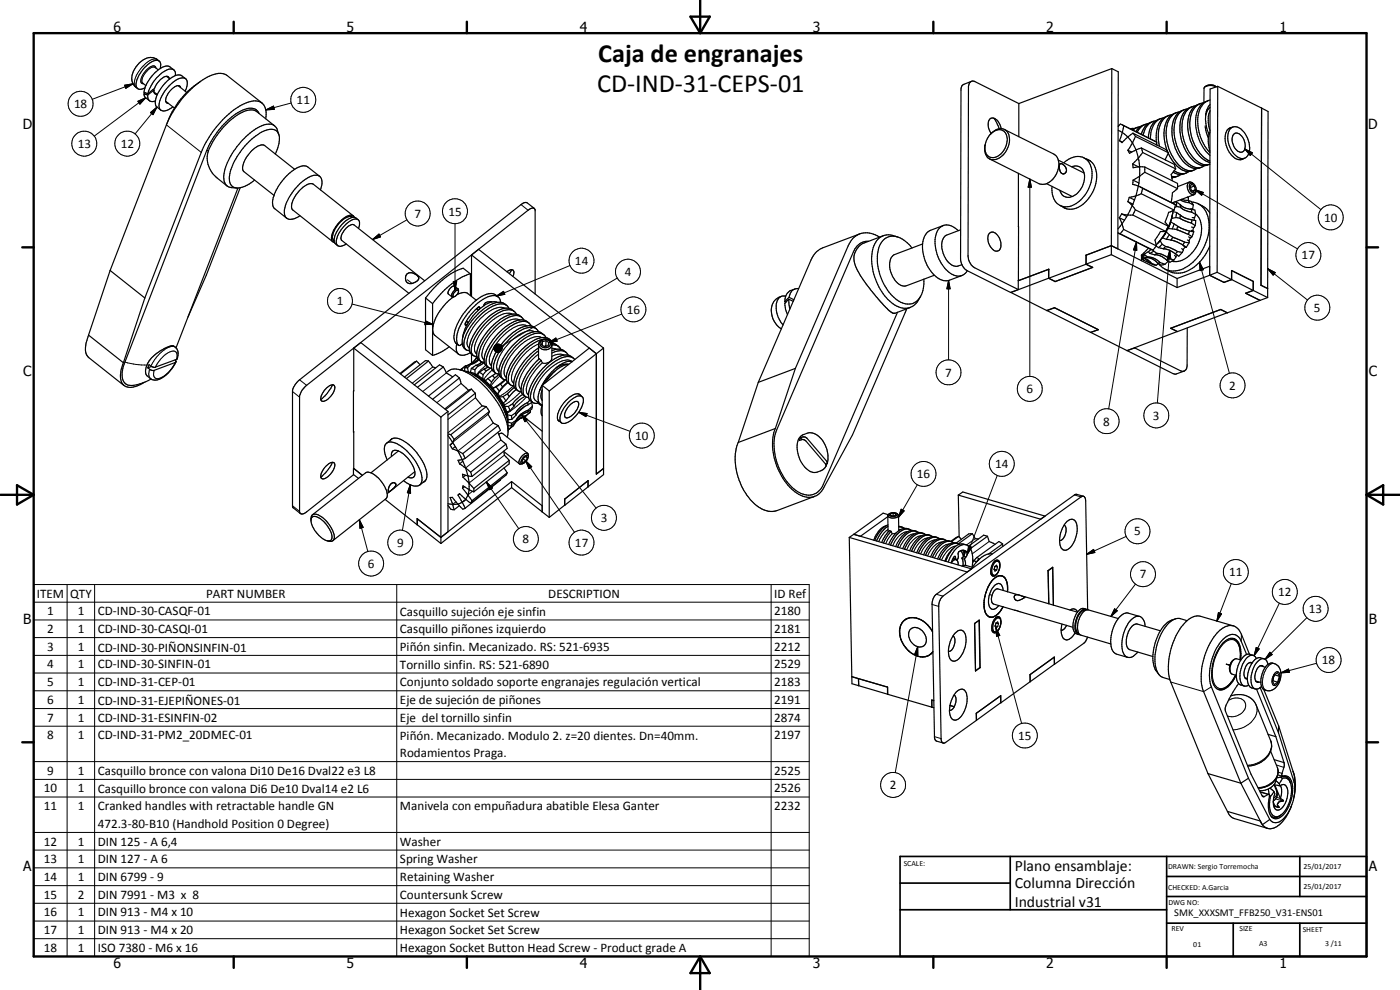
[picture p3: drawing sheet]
<svg xmlns="http://www.w3.org/2000/svg" width="420mm" height="297mm" viewBox="0 0 420 297" stroke-linecap="round" stroke-linejoin="round" font-family="sans-serif">
<defs><g id="words">
<g font-size="7.9">
<text x="179.6" y="18.5">Caja de engranajes</text>
<text x="179.2" y="27.5">CD-IND-31-CEPS-01</text>
</g>
<g font-size="4.7">
<text x="304.6" y="261.2">Plano ensamblaje:</text>
<text x="304.6" y="266.6">Columna Dirección</text>
<text x="304.6" y="272">Industrial v31</text>
</g>
<g font-size="4.2">
<text x="34" y="9.6">6</text>
<text x="104" y="9.6">5</text>
<text x="174" y="9.6">4</text>
<text x="244" y="9.6">3</text>
<text x="314" y="9.6">2</text>
<text x="384" y="9.6">1</text>
<text x="6.8" y="38.7">D</text>
<text x="410.6" y="38.7">D</text>
<text x="7" y="112.9">C</text>
<text x="410.8" y="112.9">C</text>
<text x="7" y="187.1">B</text>
<text x="410.8" y="187.1">B</text>
<text x="7" y="261.4">A</text>
<text x="410.8" y="261.4">A</text>
<text x="34" y="290.4">6</text>
<text x="104" y="290.4">5</text>
<text x="174" y="290.4">4</text>
<text x="244" y="290.4">3</text>
<text x="314" y="290.4">2</text>
<text x="384" y="290.4">1</text>
</g>
<g font-size="3.9">
<text x="22.2" y="32.4">18</text>
<text x="89" y="31.2">11</text>
<text x="23.3" y="44.4">13</text>
<text x="36.2" y="44.4">12</text>
<text x="124.4" y="65.3">7</text>
<text x="134.6" y="64.7">15</text>
<text x="397.4" y="66.5">10</text>
<text x="390.6" y="77.8">17</text>
<text x="172.5" y="79.5">14</text>
<text x="187.5" y="82.8">4</text>
<text x="101.1" y="91.6">1</text>
<text x="188.1" y="94.1">16</text>
<text x="394.3" y="93.6">5</text>
<text x="283.7" y="113">7</text>
<text x="308" y="118">6</text>
<text x="368.9" y="116.9">2</text>
<text x="346" y="125.9">3</text>
<text x="190.7" y="132">10</text>
<text x="331.1" y="127.7">8</text>
<text x="275.2" y="143.5">16</text>
<text x="298.7" y="140.5">14</text>
<text x="180.3" y="156.6">3</text>
<text x="340.4" y="160.7">5</text>
<text x="119.2" y="164.1">9</text>
<text x="156.8" y="163">8</text>
<text x="172.5" y="164.1">17</text>
<text x="110.4" y="170.3">6</text>
<text x="342" y="173.5">7</text>
<text x="368.9" y="172.9">11</text>
<text x="11" y="179.3">ITEM</text>
<text x="21.1" y="179.3">QTY</text>
<text x="61.8" y="179.3">PART NUMBER</text>
<text x="164.5" y="179.3">DESCRIPTION</text>
<text x="232.4" y="179.4">ID Ref</text>
<text x="383.6" y="178.9">12</text>
<text x="14.2" y="184.6">1</text>
<text x="23.3" y="184.6">1</text>
<text x="29.3" y="184.6">CD-IND-30-CASQF-01</text>
<text x="120" y="184.7">Casquillo sujeción eje sinfin</text>
<text x="232.4" y="184.6">2180</text>
<text x="392.8" y="183.9">13</text>
<text x="14.2" y="189.9">2</text>
<text x="23.3" y="189.9">1</text>
<text x="29.3" y="189.9">CD-IND-30-CASQI-01</text>
<text x="120" y="190">Casquillo piñones izquierdo</text>
<text x="232.4" y="189.9">2181</text>
<text x="14.2" y="195.2">3</text>
<text x="23.3" y="195.2">1</text>
<text x="29.3" y="195.6">CD-IND-30-PIÑONSINFIN-01</text>
<text x="120" y="195.3">Piñón sinfin. Mecanizado. RS: 521-6935</text>
<text x="232.4" y="195.2">2212</text>
<text x="14.2" y="200.5">4</text>
<text x="23.3" y="200.6">1</text>
<text x="29.3" y="200.6">CD-IND-30-SINFIN-01</text>
<text x="120" y="200.7">Tornillo sinfin. RS: 521-6890</text>
<text x="232.4" y="200.6">2529</text>
<text x="396.7" y="199.3">18</text>
<text x="14.2" y="205.9">5</text>
<text x="23.3" y="205.9">1</text>
<text x="29.3" y="205.9">CD-IND-31-CEP-01</text>
<text x="120" y="206">Conjunto soldado soporte engranajes regulación vertical</text>
<text x="232.4" y="205.9">2183</text>
<text x="14.2" y="211.2">6</text>
<text x="23.3" y="211.2">1</text>
<text x="29.3" y="211.5">CD-IND-31-EJEPIÑONES-01</text>
<text x="120" y="211.3">Eje de sujeción de piñones</text>
<text x="232.4" y="211.2">2191</text>
<text x="14.2" y="216.5">7</text>
<text x="14.2" y="221.8">8</text>
<text x="23.3" y="216.5">1</text>
<text x="23.3" y="221.8">1</text>
<text x="29.3" y="216.5">CD-IND-31-ESINFIN-02</text>
<text x="29.3" y="221.8">CD-IND-31-PM2_20DMEC-01</text>
<text x="120" y="216.6">Eje del tornillo sinfin</text>
<text x="120" y="221.9">Piñón. Mecanizado. Modulo 2. z=20 dientes. Dn=40mm.</text>
<text x="232.4" y="216.5">2874</text>
<text x="232.4" y="221.8">2197</text>
<text x="305.6" y="222">15</text>
<text x="120" y="227.2">Rodamientos Praga.</text>
<text x="14.2" y="232.5">9</text>
<text x="23.3" y="232.5">1</text>
<text x="29.3" y="232.5">Casquillo bronce con valona Di10 De16 Dval22 e3 L8</text>
<text x="232.4" y="232.5">2525</text>
<text x="13.2" y="237.7">10</text>
<text x="23.3" y="237.7">1</text>
<text x="29.3" y="237.8">Casquillo bronce con valona Di6 De10 Dval14 e2 L6</text>
<text x="232.4" y="237.7">2526</text>
<text x="267" y="236.8">2</text>
<text x="13.2" y="243.1">11</text>
<text x="23.3" y="243.1">1</text>
<text x="29.3" y="243.2">Cranked handles with retractable handle GN</text>
<text x="120" y="243.2">Manivela con empuñadura abatible Elesa Ganter</text>
<text x="232.4" y="243.1">2232</text>
<text x="29.3" y="248.5">472.3-80-B10 (Handhold Position 0 Degree)</text>
<text x="13.2" y="253.7">12</text>
<text x="23.3" y="253.7">1</text>
<text x="29.3" y="253.7">DIN 125 - A 6,4</text>
<text x="120" y="253.8">Washer</text>
<text x="13.2" y="259">13</text>
<text x="23.3" y="259">1</text>
<text x="29.3" y="259">DIN 127 - A 6</text>
<text x="120" y="259.1">Spring Washer</text>
<text x="13.2" y="264.3">14</text>
<text x="13.2" y="269.6">15</text>
<text x="23.3" y="264.3">1</text>
<text x="23.3" y="269.7">2</text>
<text x="29.3" y="264.3">DIN 6799 - 9</text>
<text x="29.3" y="269.7">DIN 7991 - M3 x 8</text>
<text x="120" y="264.4">Retaining Washer</text>
<text x="120" y="269.7">Countersunk Screw</text>
<text x="13.2" y="275">16</text>
<text x="23.3" y="275">1</text>
<text x="29.3" y="275">DIN 913 - M4 x 10</text>
<text x="120" y="275">Hexagon Socket Set Screw</text>
<text x="13.2" y="280.3">17</text>
<text x="23.3" y="280.3">1</text>
<text x="29.3" y="280.3">DIN 913 - M4 x 20</text>
<text x="120" y="280.3">Hexagon Socket Set Screw</text>
<text x="13.2" y="285.6">18</text>
<text x="23.3" y="285.6">1</text>
<text x="29.3" y="285.6">ISO 7380 - M6 x 16</text>
<text x="120" y="285.7">Hexagon Socket Button Head Screw - Product grade A</text>
</g>
<text font-size="3.1" x="352.4" y="275">SMK_XXXSMT_FFB250_V31-ENS01</text>
<g font-size="2.4">
<text x="271.2" y="259.7">SCALE:</text>
<text x="350.6" y="260.8">DRAWN: Sergio Torremocha</text>
<text x="391.2" y="260.6">25/01/2017</text>
<text x="350.6" y="267">CHECKED: A.Garcia</text>
<text x="391.2" y="266.7">25/01/2017</text>
<text x="350.6" y="271.4">DWG NO:</text>
<text x="351.6" y="279.3">REV</text>
<text x="372" y="279.4">SIZE</text>
<text x="391" y="279.6">SHEET</text>
<text x="358.1" y="284.1">01</text>
<text x="377.9" y="283.8">A3</text>
<text x="397.7" y="283.8">3 /11</text>
</g>
</g></defs>
<g fill="none" stroke="#000" stroke-width=".3">
<path d="M47.3 17.9a3.3 3.3 0 0 0-3.6 1.1 11.5 11.5 0 0 0-3 4.3 2.61 2.61 0 0 0 .1 2.9M37.4 25.6l2.5-.5-2.2 1.4zM39.9 25.1l-12.2 4.7M41.4 30.4l2.3-1.1-1.7 1.9zM43.7 29.3l-15.4 11.6M45.2 33.8l1.9-1.7-1.2 2.3zM46.6 20.2a2.42 2.42 0 0 0-2.8 1.4 3 3 0 0 0-1 3.3M46.8 20.4l-.3-.5a3.1 3.1 0 0 0-3.2 1.9 2.79 2.79 0 0 0-.8 3.2l.6 .1M47.1 32.1l-6.6 8.1M49.9 37.5l10.5 8.2M79.8 33l2.3-1.2 .2 1zM87.4 30.9l-7.6 2.1"/>
<path d="M62 45.1l.6 .2M309.1 53.7l.4 2.5h-.9zM309.1 53.7v59.2M358.7 56.9l2.4 .8-.5 .9zM358.7 56.9l30.7 17.8M373.6 44.7l2.3 1.1-.7 .9zM373.6 44.7l22.8 18.2M111.8 71.9l1.9-1.7 .5 .9zM122.1 66l-10.3 5.9M136.6 67.1v19.9M156.4 61.4l2.1 1.7M171.1 79.7l-22.1 9.1"/>
<path d="M341.1 72.6l.1 2.5-1-.1zM341.1 72.6l-8.4 50.1M351.1 75.1l.3 2.5h-1.1zM351.1 75.1l-3.8 45.8M360 78.7l1.1 2.2-.9 .3zM360 78.7l9 33.3M105.7 91.2l24.3 6.2M122.2 83.9l1.5 1.1M127.8 96.3l2.2 1.1-2.5-.1zM136 84.5h1.1l-.5 2.5zM139.6 97l.6 .5M140 96.5l.5 .4"/>
<path d="M143.2 92.5l.5 .4M143.6 92.1l.4 .3M149 88.8l2.1-1.4 .4 .9zM151.5 92.5a5.5 5.5 0 0 0-5.4 1.5l-2.8 2.6a9.8 9.8 0 0 0-3.1 6.9l.5 .8M153.7 94.3a5.2 5.2 0 0 0-4.8 1 17.8 17.8 0 0 0-5.6 6.3l-.5 1.2a3.3 3.3 0 0 0-.1 2.9l.2 .4M155.9 96a5.1 5.1 0 0 0-5.1 1.3 15.5 15.5 0 0 0-6.1 8.3l-.1 .4a1.9 1.9 0 0 0 .5 1.8M158.1 97.8l-.5-.3a4.7 4.7 0 0 0-3.1 .7l-1.8 1-1.4 1.3-2.7 3.1a7.2 7.2 0 0 0-1.6 5.5l.4 .5M160.4 99.5a4.9 4.9 0 0 0-4.9 1.1l-2.8 2.4-2.4 3.3a4.9 4.9 0 0 0-.8 5h.1M185.2 83.4l-34.6 20.4M186.6 94.2l-21.9 8.6M284.7 84.2l.4 2.5h-.9zM284.7 84.2v23.7"/>
<path d="M380.4 80.6l2.3 1.2-.6 .7zM380.4 80.6l12 9.4M37.5 108.6a22.7 22.7 0 0 0 6.6 1M44.9 110.8a2.61 2.61 0 0 0 .3 2.8M52.6 108.8a8.6 8.6 0 0 1-5.3 4.8l-.5-.1-.5-.4-.2-.5 .2-1.5M52.7 104.2a3.5 3.5 0 0 0-3.9 1.1 13.8 13.8 0 0 0-3.5 4.6M53 107.8a1.61 1.61 0 0 0-.8-2.5 5.9 5.9 0 0 0-4.5 3.1l-1.1 1.8M87.8 117.5l2.1 1.7M89.9 114l2.1 1.6M129.9 110.1l-6.2 4.9M134 111.9l-7.1 5.6M136.8 103l.8 .5"/>
<path d="M138.4 115.1l-7.3 5.7M140.6 117.1l-7.1 5.6M141.2 111.6v.2M142.7 119.3l-8.3 6.6M144.6 108.6l-.7 .6M145.8 109.6l-2.8 2.8 .4 .1M147.7 111l-2.5 2.7 .6 .5M148.2 104.3l.2 .8zM148.2 104.6l.2 .5zM148.3 104.1l.1 1zM148.3 104.8l.1 .3zM148.4 105.1l.4 .4z"/>
<path d="M148.4 105.1l.6 .5zM148.4 105.1l.9 .6zM148.4 105.1l1.2 .6zM148.4 105.1l1.4 .6zM148.4 105.1l1.7 .5-.3 .1zM148.4 105.1l1.9 .3-.2 .2zM148.4 105.1l2.1 .1-.2 .2zM148.4 105.1l2.2-.1-.1 .2zM148.4 105.1l2.3-.4-.1 .3zM148.4 105.1l2.3-.6v.2zM148.4 105.1l2.3-.9v.3zM148.4 105.1l2.3-1.2v.3z"/>
<path d="M148.4 105.1l2.1-1.4 .2 .2zM148.4 105.1l1.9-1.6 .2 .2zM148.4 103.8v1.3zM148.4 105.1h2.2M148.6 103.6l.2-.2-.4 1.7zM148.6 103.6l-.2 1.5zM148.8 103.4l.2-.1-.6 1.8zM149 103.3l.3-.1-.9 1.9zM149.3 103.2h.3l-1.2 1.9zM149.6 103.2l.2 .1-1.4 1.8zM149.8 103.3l.3 .1-1.7 1.7zM150 112.8l-2.6 2.9 .3 .4 .5 .3 3.3-2.4"/>
<path d="M150.1 103.4l.2 .1-1.9 1.6zM152.4 114.9l-3 3.3 .6 .7 2.2-1.5 1.9-1.7M156.3 117.5l-1.7 1.7-2.5 1.9-.6 .4-.4-.6M157.9 119.2l-2 2-2.8 2.2-.8 .6-.1-.4M161.6 106.3a14.7 14.7 0 0 0-5.9 8.6l.1 1.1 .4 .6M161.6 103.2a15.5 15.5 0 0 0-8 9.5l-.1 1 .5 1.2M161.6 107.4l.1 .4M161.9 107.6l.5 .5 .4 .8M162.6 101.3a6.3 6.3 0 0 0-5.7 1.7 16.3 16.3 0 0 0-4.9 6l-.7 2.3v1l.5 .8M162.8 108.9a15.1 15.1 0 0 0-4.7 7.2 2.37 2.37 0 0 0 .3 2.3M164.7 102.8l2.1-1.4 .4 1zM165.6 107.4a2.12 2.12 0 0 1-2.8 1.5"/>
<path d="M165.6 104.5l1.4 .3M169.3 106.6l-1-.3h-.9l-1.8 .6M171.7 108.5a4.3 4.3 0 0 0-4.8 .7 17 17 0 0 0-5.8 6.3l-.6 1.5a3.3 3.3 0 0 0-.1 2.8l.3 .3M144.7 121.8l-10.3 8M146.5 124.3l-10.7 8.4M148 126.9l-10.6 8.4M150.3 132l-10.6 8.4M151.4 136.6l-10.7 8.3M152.5 125.9v.1M152.6 125.9l-.1 .1M156.4 124.2l1.9 1.7-.7 .6zM156.4 124.2l22.5 28.2"/>
<path d="M157.5 122l-2.2 1.8M157.8 138.3l1.8 1.7-.9 .6zM157.8 138.3l14.6 21.4M161.4 120.5l.5 .6M162 121.2l.7 .2M173.7 123.7l2.5 .4-.4 .9zM173.7 123.7l15.4 5.7M87.8 151.8l2.1 1.6M107.9 156l1.1 2.2-1 .3zM107.9 156l2.5 9.5M123.1 145.5l.1 2.5-1-.2zM123.1 145.5l-2.3 13.6"/>
<path d="M136.9 150.5l-1.1 .8M139.4 150.2l-.7 .5M141.8 147.4l-1.4 1.1M146 144.6l1.8 1.8-.8 .5zM146 144.6l9.7 14M266.5 158.8l-1.3 1.3-1.5 2.4M266.5 159.3l.1 .3M268.9 159.9l-.6 .2a2.5 2.5 0 0 0-1.9 1.7l-.6 1.3M270.2 158.9l-.5 .1M270.5 152.8l.8 .5-1.6 1.9zM272.3 159.6h-.2a5.5 5.5 0 0 0-4 3.7l-.2 .4M275.3 145.5l-5.6 9.7"/>
<path d="M299.3 142.7l-9 23.7M322.4 148.5l2 .6M10.1 175.4h232.8v111.6h-232.8zM20.1 175.4v111.6M28.4 175.4v111.6M119.1 175.4v111.6M231.4 175.4v111.6M274.4 160.1a6.1 6.1 0 0 0-4.4 4.2M276.5 160.8a4.9 4.9 0 0 0-3.8 2.9l-.6 1.3M278.6 161.4a5.7 5.7 0 0 0-4.4 4.2M280.7 162a4.5 4.5 0 0 0-3.5 2.5l-.9 1.7M281 178.3l2 .6"/>
<path d="M282.8 162.6a6.1 6.1 0 0 0-4.4 4.2M284.9 163.2a4.9 4.9 0 0 0-3.8 2.9l-.7 1.3M286.1 167.5l.7 .2M286.4 167l.4 .1M286.9 163.8a6.3 6.3 0 0 0-4.3 4.2M287.2 169.4h.1M288.7 167.6l.8 .2M288.8 167.3l.7 .2M288.9 165.1l.5 1.4M289.2 166.9l.7 .2M289.5 165.4l.6 .3M290.7 163.9l.9 .3-1.3 2.2z"/>
<path d="M292.7 161.6l-2.6 1.9M296.9 162.5l-5.1 3.7M297 178.4l.7 .2M326.1 166.3l2.1-1.5 .4 1zM338 161l-11.9 5.3M340.8 175.3l-7.4 9.7M369.5 175.1l-4.3 11.3M10.1 180.7h232.8M10.1 186h232.8M10.1 191.3h232.8M10.1 196.6h232.8M275.4 194.1l.1 2.5-1-.2z"/>
<path d="M275.4 194.1l-6.7 37.7M279.7 181.4l2 .5M298.9 188.4l1.1 2.3-.9 .2zM298.9 188.4l7.7 28.7M334.5 182.7l.8 .6-1.9 1.7zM365.7 183.8l.9 .4-1.4 2.2zM368.6 199.4l.5 .2-1.1-.3 1.1 .3M372.1 198a6.3 6.3 0 0 0-1.3-5.7 2.84 2.84 0 0 0-3.9 1.2 13 13 0 0 0-2.5 11.5 2.24 2.24 0 0 0 3.6 1.1l1.9-1.9 .9-1.6M372.6 190.3l-.1 2.1M377 194.3l.9 .4-1.5 2zM381.1 195.7l.7 .7-2.1 1.4zM382.4 199.1a2.37 2.37 0 0 0-2.3 1.5 6 6 0 0 0-.7 6.1l.6 .4"/>
<path d="M384 181l-7.6 15.7M392.2 185.3l-12.5 12.5M395.1 199l-10.7 2.9M10.1 201.9h232.8M10.1 207.3h232.8M10.1 212.6h232.8M10.1 217.9h232.8M351.4 204.6l9.8 2.9 2.3-1.4M368.7 210.1a3.4 3.4 0 0 1 5 .8 3.6 3.6 0 0 1-3.7 4.2l-1.7-.3M377 211.6a5.7 5.7 0 0 1-4 6.7l-3 .7M382.5 202.1l.4-.4a.79 .79 0 0 1 .9 0 .79 .79 0 0 1 .3 .9 2.74 2.74 0 0 1-1.8 3.1 2.19 2.19 0 0 1-.1-3.1zM384.4 201.9l2.3-1.2 .3 1z"/>
<path d="M10.1 228.5h232.8M10.1 233.8h232.8M10.1 239.1h232.8M280.4 221l2 .6M378.2 237.7l2.4 .7M378.8 238.8l.7 .2M381.3 222.2a5.5 5.5 0 0 1-3.4 6.5l-1.7 .7-1.8 .2M382.8 239.7l2.2 .6M383.1 229.5l2.2 .8M383.1 239.2l1.1 .4M383.2 237.5a2.11 2.11 0 0 1-1 2.1M383.4 230.3a4.6 4.6 0 0 1-3.3 5.5l-2.6 .5"/>
<path d="M383.6 231.7l1.2 .3M10.1 249.8h232.8M10.1 255.1h232.8M382.6 241.8l1.2 .3M10.1 260.4h232.8M10.1 265.7h232.8M10.1 271h232.8M10.1 276.4h232.8M10.1 281.6h232.8"/>
<circle cx="24.2" cy="31.1" r="3.7"/>
<circle cx="91" cy="30" r="3.8"/>
<circle cx="25.3" cy="43.1" r="3.7"/>
<circle cx="38.2" cy="43.1" r="3.8"/>
<circle cx="125.3" cy="64" r="3.7"/>
<circle cx="136.5" cy="63.4" r="3.8"/>
<circle cx="174.5" cy="78.2" r="3.8"/>
<circle cx="392.7" cy="76.5" r="3.8"/>
<circle cx="399.4" cy="65.2" r="3.8"/>
<circle cx="102" cy="90.3" r="3.8"/>
<circle cx="188.5" cy="81.5" r="3.8"/>
<circle cx="190.1" cy="92.8" r="3.8"/>
<circle cx="395.4" cy="92.3" r="3.7"/>
<circle cx="284.7" cy="111.7" r="3.7"/>
<circle cx="309.1" cy="116.7" r="3.8"/>
<circle cx="369.9" cy="115.6" r="3.7"/>
<circle cx="192.6" cy="130.7" r="3.8"/>
<circle cx="300.6" cy="139.2" r="3.8"/>
<circle cx="332.1" cy="126.4" r="3.8"/>
<circle cx="347" cy="124.6" r="3.8"/>
<circle cx="181.3" cy="155.4" r="3.7"/>
<circle cx="277.2" cy="142.2" r="3.7"/>
<circle cx="341.4" cy="159.4" r="3.7"/>
<circle cx="111.4" cy="169.1" r="3.7"/>
<circle cx="120.1" cy="162.8" r="3.7"/>
<circle cx="157.8" cy="161.7" r="3.7"/>
<circle cx="174.5" cy="162.8" r="3.8"/>
<circle cx="343" cy="172.3" r="3.7"/>
<circle cx="370.9" cy="171.6" r="3.8"/>
<circle cx="385.6" cy="177.6" r="3.8"/>
<circle cx="394.8" cy="182.7" r="3.8"/>
<circle cx="398.8" cy="198" r="3.8"/>
<circle cx="268" cy="235.5" r="3.7"/>
<circle cx="307.6" cy="220.7" r="3.8"/>
</g>
<g fill="none" stroke="#000" stroke-width=".35">
<path d="M47.8 18.3a4.1 4.1 0 0 0-6.2 .9 5.2 5.2 0 0 0-1.4 6.5l1.1 .8M42.8 24.9l1 .8M43.2 28.2l1.2 .3M43.2 28.2l.3 1 1.4 1M43.6 27.9l.8 .2M43.6 27.9l-.4 .3M44.4 28.5v1l.5 .7M44.9 30.2l.7 .3 1-.2M45.8 26.9l.5 .1M46.2 27.6l1 .8M46.3 27l-1.9 1.5M46.3 27a.85 .85 0 0 0 .8 1.3"/>
<path d="M46.6 20.2l.9 .8M48.1 20.6a1.71 1.71 0 0 0-1-2.5 8.2 8.2 0 0 0-5.5 4.8 3.4 3.4 0 0 0-.4 3.6 1.88 1.88 0 0 0 2.3-.2M49.7 30.4l2.7 2M49.7 30.4l.4 .5 .4 .1M49.9 22.9l1.1 .8M49.9 22.9a5.7 5.7 0 0 0-3.5 3.6l-2 1.6M49.9 22.9l.6 .1 .3 .5M52.1 21l-1.1-.9a2.31 2.31 0 0 0-2.5 .2 11.3 11.3 0 0 0-5.3 7.5l.4 .1M52.1 21a3 3 0 0 0-3.4 .8 12.2 12.2 0 0 0-4.3 6.3M52.1 21a1.7 1.7 0 0 1 .6 1.7M53.5 25.7l2.5 2M54.2 26.3l-.1-.2a1.32 1.32 0 0 0-2 .2 5.4 5.4 0 0 0-2.4 4.1"/>
<path d="M55.6 27.3a3.1 3.1 0 0 0 0-3.8 3.4 3.4 0 0 0-3.6 1.1 9.3 9.3 0 0 0-4.2 7.9 2 2 0 0 0 3.2 .1l.9-.5M55.7 23.6l-1.1-.9a2.6 2.6 0 0 0-3 .5 11.4 11.4 0 0 0-5 7.6l.2 .9 1.4 1.3M60.1 24.5a24.9 24.9 0 0 0-10 12.6M77.8 34a2.91 2.91 0 0 0-3.8-1.4 17.8 17.8 0 0 0-8.4 6.4 25.2 25.2 0 0 0-3.6 6.1l-24.5 63.5a6.7 6.7 0 0 0-.2 6.1 2.62 2.62 0 0 0 2.9 .9l2.6-.7 2.6-1.2M78.6 30.9l-10.5-8.3a5 5 0 0 0-5.3 .3 29.3 29.3 0 0 0-12.9 14.6l-16.8 43.7M78.6 30.9a5.1 5.1 0 0 0-5.3 .2 29.3 29.3 0 0 0-12.9 14.6l-16.9 43.7M78.6 30.9a5 5 0 0 1 1.1 4.7M82.4 37.7a5.2 5.2 0 0 0-5.6 1 22.1 22.1 0 0 0-9.6 13.8 3 3 0 0 0 2.3 3.8l1.5 .1M82.4 37.7a3.9 3.9 0 0 1 1.3 2.7M82.4 37.8l-5.4-4.3a5 5 0 0 0-5.3 .7 24.1 24.1 0 0 0-9.2 11.3 7.4 7.4 0 0 0 2.7 7.9l2.9 2.4M291.6 24.4l-2.5 1-.4 .3-.3 1-.1 50.8a4.3 4.3 0 0 0 1.9 3.7l13.1 6.6 2.3-.9M298.3 35.5l1.6 3.2"/>
<path d="M300.4 38.6a2.97 2.97 0 0 0-3-3.1 3.3 3.3 0 0 0 .1 4.5M301.4 38.9l14.9 7.3 .8 .7 .5 1.1M305.8 31.1l-13.4-6.7a1.46 1.46 0 0 0-1.8 1.8l-.1 50.5a4.3 4.3 0 0 0 2 3.6l13.1 6.6M305.8 31.1v9.9M333.7 20.6l1.9 .9-.1 53.2M333.7 20.6l-.2 53.1M333.7 20.6l-27.9 10.5M335.6 37.8h.1M335.6 39.1a12.2 12.2 0 0 1 6.4 10.9 24.4 24.4 0 0 1-2 11.3M336.8 37.5l10.4 5.1M337.3 37.7l-1.1-.5-.6 .7M337.3 37.7l9.9 4.9"/>
<path d="M337.3 37.7l-.7 2.7-.7 1.8M340 40l-3.3 2.8-.8-.6M340 40l9.9 4.9 .8 .9M340 40l.8 .9M340.4 38.6l-1.2 .1M340.4 38.6l-.6 .3M341.3 38.2l-.9 .4M341.3 38.2l-1.3 .8M342.2 38l-.9 .2M343.6 37.4l-1.3 .9-1 1.4M344.5 37.1a4.6 4.6 0 0 0-3.6 2.4M346 36.4a5 5 0 0 0-3.5 3.9"/>
<path d="M346.9 36.2a4.7 4.7 0 0 0-3.8 4.4M348 35.7a6.2 6.2 0 0 0-2.7 6M349.3 35.3a5.3 5.3 0 0 0-4.6 5.6l-.1 .5M350.7 34.7a5.4 5.4 0 0 0-3.7 5.3v2.6M351.7 34.5a7.9 7.9 0 0 0-2.2 7.4l.9 3.7M351.7 34.5a4.7 4.7 0 0 0-3.9 4.4l-.2 2.9 .4 2.1M353.1 33.8a5.6 5.6 0 0 0-3.1 5.4 13.5 13.5 0 0 0 5 11.3 3.4 3.4 0 0 0 4.1 .1M353.1 33.8l-1.4 .7M354 33.6l-.9 .2M354.9 33.1a5.9 5.9 0 0 0-3.2 5.9l.1 2.1 .9 3.4a8.9 8.9 0 0 0 6.1 6.1h.3M354.9 33.1a7.7 7.7 0 0 0-2.4 8 12.2 12.2 0 0 0 5.7 8.9 3 3 0 0 0 3.3-.3M355.5 32.9l-.6 .2"/>
<path d="M356.4 32.7l-.9 .2M357.2 32.3a5.6 5.6 0 0 0-3.1 5.4 13.5 13.5 0 0 0 1.5 7 9.7 9.7 0 0 0 4.2 4.6 3.3 3.3 0 0 0 3.2 0M357.8 32l-.6 .2M358.8 31.8a5.1 5.1 0 0 0-4 5.2 14.5 14.5 0 0 0 2.1 8.7l1.3 1.7 1.4 1.2a3.6 3.6 0 0 0 3.5 .6M360.1 31.1a6.2 6.2 0 0 0-3 5.6 13 13 0 0 0 5.5 11.4l.5 .2M361.1 30.9l-.5 .1a5.5 5.5 0 0 0-4.1 5.7 12.5 12.5 0 0 0 5.7 11.7l.9 .4M361.6 26.1a2.63 2.63 0 0 1 3.4-.1 3.7 3.7 0 0 0-3.4 .1zM361.6 26.1l-.3 .3v4.3M361.7 37.8l.3 1.9 .7 1.8M361.9 34.4v.1M362.6 30.2a5.9 5.9 0 0 0-3.8 6.2 14 14 0 0 0 4.3 10.3M363.2 39.5a8.1 8.1 0 0 0-.1 5.9"/>
<path d="M363.2 33.2a8.2 8.2 0 0 0 0 6M363.2 32.2l-.8 .9-.5 1.4M363.2 30a5.7 5.7 0 0 0-3.8 5.9 14.4 14.4 0 0 0 3.7 9.9M363.2 31.4a6.5 6.5 0 0 0-1.3 5.7l1 3.3M365.5 25.9l-2.3 .8-.2 55.9M365.5 25.9l13.1 6.5M365.5 25.9l-.2 55.8M369.7 38.2a2.48 2.48 0 0 0-2 2.8 7.2 7.2 0 0 0 3.6 6.8l1 .1M369.8 38.2a3.4 3.4 0 0 1 4 2.1 6.2 6.2 0 0 1 .3 6.8l-.5 .4M369.8 38.2a4.6 4.6 0 0 0-.9 5.4 5.2 5.2 0 0 0 4 4l.4-.1M370 38.1l-1.2 .5M378.6 32.4l-.2 53.2 2 1"/>
<path d="M378.6 32.4l2 1-.2 55.9M71.4 56.4l-18.6 48M72.1 56.3l-10.2 26.2-5.5 12.6M82.6 46.2a7.8 7.8 0 0 0 .9-6.3 2.84 2.84 0 0 0-4-.7 20.2 20.2 0 0 0-10.7 13.9 2.67 2.67 0 0 0 .9 2.8 2.67 2.67 0 0 0 3 .3l2-1 1.7-1.2M88.4 50.8l-9-7.1a3.7 3.7 0 0 0-3.9 1.6l-1.3 1.6a4.7 4.7 0 0 0-1.1 4.5l9.1 7.2M96 52.9l-3.6-2.8a3.9 3.9 0 0 0-4.3 1 14.5 14.5 0 0 0-6.3 9.6l.4 1.7 3.8 3M96.2 57a3.8 3.8 0 0 0-.2-4 3.6 3.6 0 0 0-4.1 .7 16.9 16.9 0 0 0-5.9 7 4.9 4.9 0 0 0-.1 4.6 2.57 2.57 0 0 0 3.2 0l.9-.5M295.7 43.4l-.2 1.2M297 47.7l14.8 7.4 1.1 .2 1.2-.2M297.1 40.4a3.5 3.5 0 0 1 4.8-1.3 5.1 5.1 0 0 1-.2 6.6 4 4 0 0 1-4.9 1.9 4.9 4.9 0 0 1-.3-6.3zM297.4 40.1a2.64 2.64 0 0 1 4.6 .3 5.4 5.4 0 0 1-4.2 6.9 2.5 2.5 0 0 1-2.2-2.7M305.6 52v32.2"/>
<path d="M314.1 55.1l7.7 3.9M317.6 48a6.6 6.6 0 0 1-3.5 7.1M317.6 48l7.7 3.9M318.1 57.1a2.58 2.58 0 0 0 3.7 1.9M318.1 49.2l.1-.1a1.82 1.82 0 0 1 1.5 2.8 1.08 1.08 0 0 1-1.2 0 1.08 1.08 0 0 1-.5-1.1zM318.1 49.2h.1M319.3 48.9a5.1 5.1 0 0 1 6.7-1.1 7 7 0 0 1 1.2 7.6 8.9 8.9 0 0 1-7.3 6.7 4.5 4.5 0 0 1-4.2-4.9l.1-1.3M321.6 50a2.78 2.78 0 0 1 3 .4 2.78 2.78 0 0 1 .9 2.9 6.7 6.7 0 0 1-3.7 5.7M325.3 47.4l2 .9M326 47.7a4.9 4.9 0 0 1 3.1 5.4 10.7 10.7 0 0 1-6.6 9.5 4 4 0 0 1-3.7-.6M335.9 42.2l.9 .4M338.5 45.1l1.1 .5"/>
<path d="M338.5 45.1l.5 .9 .7-.4M338.9 59.2l-.4 1.3M338.9 59.2l1.6 .8M339.9 49.2l1.8 .9M339.9 49.2l.2 1.1 1.4-.2h2.1M340.1 54.1l1.7 .8M340.1 54.1l-.2 1.2 1.9 .6 1.1 .6M340.8 40.9l9.9 4.9M340.8 40.9l-2.3 4.2M342.2 56l9.8 5M342.5 58.1l9.9 4.9M342.5 58.1l-3.6 1.1"/>
<path d="M342.5 44.4l-2.8 1.2M342.5 44.4l9.9 4.9 .4 1.4M342.5 44.4l.4 1.4M342.9 45.8l9.9 4.9M342.9 45.8l-3 3.4M342.9 56.5l9.9 4.9M342.9 56.5l-.4 1.6M343.6 50.1l9.8 4.9v1.6M343.6 51.7l9.8 4.9M343.6 51.7l-3.5 2.4M343.6 50.1v1.6M347.1 42.8l.1 .8"/>
<path d="M347.2 42.6l-.2 .8M350.6 46a8.4 8.4 0 0 0 5.7 5.5l2-.4M350.7 45.8l-1 2 .2 .3M352 53.3l-.3 .2M352.1 51.6a3.6 3.6 0 0 0 3.8 .3M352.4 51.2l-.9 1.1 .3 1.9M352.4 51.2a3.6 3.6 0 0 0 4.3 .3M352.8 50.7l-.4 .5M353.4 56.6l-1.5 1.2-.4 2.9M353.5 52.8l-1.8 .5M354.2 59.9l1.2 .6 1.5 .3M354.4 52.4a2.95 2.95 0 0 1-2.8 .5"/>
<path d="M354.7 59.8l1.9 .3M356.3 59.2l.3 .2M356.4 59.1l.2 .3M356.6 59.4v.8M356.9 54.7l.4-.1 .7 .4M356.9 54.7a2.33 2.33 0 0 0 1.4 3.7M356.9 54.7l-3.5 1.3M358 55l.8 1 .2 1.2M358 55a.75 .75 0 0 0-.9 .1 .75 .75 0 0 0-.2 .8 1.56 1.56 0 0 0 1.8 1.9l.3-.6M358.3 58.4l-6.5 2.5M358.4 55.8l.3 1.1M358.4 55.8l-.7-.5-.5 .6 .3 1.1 .7 .5 .5-.6"/>
<path d="M358.4 55.8l-1.1 .5M358.7 56.9l-.9 .4M359 57.1l-.2 .9-.5 .4M360.6 50.2l-1.5 .4M370.4 40.1a2.06 2.06 0 0 1 2.8 1.5 3.1 3.1 0 0 1-.4 4 2.48 2.48 0 0 1-2.6-1.8 3.1 3.1 0 0 1 .2-3.7zM373.2 47.6l-.9 .3M373.5 47.5l-1.2 .4M373.6 47.5h-.3M100.3 72.3l.1 .5M100.4 72.8l.3 .4a2.15 2.15 0 0 0 3.2 0M105.9 65.2a3.1 3.1 0 0 0-3.6 1.3l-1.6 2a3.5 3.5 0 0 0-.6 3.7l.2 .1M105.9 65.2h.5a2.11 2.11 0 0 1 1.2 3.4"/>
<path d="M105.9 65.2a8.9 8.9 0 0 0-5.6 7.1M106 64.8l-11.9-9.5a3 3 0 0 0-3.5 1.2l-.8 .7a7.8 7.8 0 0 0-2.3 4.6l.2 1.1 12.2 9.7M106.3 65.2a1.44 1.44 0 0 0-2.2-.3 8.9 8.9 0 0 0-4.6 6.8l.3 .7 .6 .4M107.4 65.9a3.8 3.8 0 0 0-3.9 1.8 6.8 6.8 0 0 0-2.5 5.5l.2 .4M141.5 76.5v12.4M141.5 76.5l2.1-1.7 37.5 29.6M141.5 76.5l37.5 29.6M160.3 62.5l-.5-.1-1.3 .7-66.5 52.5a5.6 5.6 0 0 0-2.1 3.3v34.8l.3 .4M160.3 62.5l.3 .5v25.2M160.3 62.5l-2.1-1.6a1.67 1.67 0 0 0-1.8 .5l-66.8 52.8-1 1.2-.8 1.8v34.7l.1 .4 2.3 1.8M258 70.2l-11.1 4.2a6.2 6.2 0 0 0-3.5 3.6l-15.8 36.7M260.7 72.4a4.6 4.6 0 0 0-4.6 3.2l-23 53.4a17 17 0 0 0 3.6 16.1 7.2 7.2 0 0 0 7.4 3.2 5.1 5.1 0 0 0 3-3l22.3-51.6"/>
<path d="M264 71.1a6 6 0 0 0-9.5 2.7l-15.8 36.7M265.1 70.7l-5.7 2.2a5.4 5.4 0 0 0-2.1 8.1l2.7 4.2 3.9 4.8a11.3 11.3 0 0 0 4.4 4l4.9-1.8M269.4 71.1a4.9 4.9 0 0 0-6.3 1.1 11.4 11.4 0 0 0-1.1 9.3 15.2 15.2 0 0 0 7.7 10.6 4.7 4.7 0 0 0 6.5-3M273.7 74.4a6.9 6.9 0 0 0-7-3.4 5.9 5.9 0 0 0-3.4 6 15.6 15.6 0 0 0 7 13.7 4.4 4.4 0 0 0 6.5-2.9l.5-2.6v-1.5M276.9 73.2l-8.4 3.2a4.3 4.3 0 0 0-1.1 5.4 4.9 4.9 0 0 0 4.3 4l8.7-3.2M283 67.7l-3.7 1.4a5.7 5.7 0 0 0-2.3 6.5 10.9 10.9 0 0 0 5.8 8.5l1.7 .1 4.2-1.5M287.6 69.2a4 4 0 0 0-5.5-1 7.4 7.4 0 0 0-1 7.5 9.5 9.5 0 0 0 6 7.1 3.1 3.1 0 0 0 3.2-1.6M288.3 69l-4.2 1.5a3.6 3.6 0 0 0-1.5 3.9 6.6 6.6 0 0 0 3.4 5.3l1 .2 1.7-.5M296.7 70.2a1.76 1.76 0 0 1 3 .8 4.1 4.1 0 0 1 .3 3.9 1.4 1.4 0 0 1-2.2-.1 4.2 4.2 0 0 1-1.1-4.6zM305.6 68.1h.1M305.7 68h-.1M318.2 61.6l1.9 1.1"/>
<path d="M325.9 76.6h.1M325.9 76.6v2.7l2 .9M326 76.5v2.7l1.9 1-11.3 4.3M333.5 76.4l-18.8 7.1M333.5 73.7l-7.6 2.9M333.5 73.7l19.8 9.9M333.5 73.7v2.7M333.5 76.4l19.8 9.9M335.9 65.3l1.6 .8M335.9 65.3l1.3 3.5M336.2 70.1l-.7-.2 10.5 5.2M336.2 70.1l9.8 5"/>
<path d="M336.6 64.2l-.7 1.1M336.6 64.2l1.5 .7M336.6 64.2l1.3 .3h2.1M337.2 68.8l9.8 5M337.2 68.8l-1 1.3M337.5 66.1l-2 2.6M338.5 60.5l1.5 .8M338.5 60.5l2.2 2.4M340 64.5l9.8 4.9M340 61.3l-2.5 4.8M340.7 62.9l9.9 5M340.7 62.9l-.7 1.6"/>
<path d="M342.6 77.4l.7 .7M342.6 76.8l1.2 .5M342.7 77.3l1 .4 1.2 1.1M343.3 78.1l-.7-.8a4.1 4.1 0 0 1 3 1.7M343.3 78.1l1.5 .6M343.5 76.2l.1 .3M343.6 76.5l-1 .2M343.6 76.5l.9 .6M343.8 77.3a4.4 4.4 0 0 1 3.6 1.7M344.5 77.1l1.9 .4 1.8 1.3M344.5 77.1l-.7 .2M344.6 75.5l.4 .5"/>
<path d="M344.7 74.5l-2.2 2v1.7M344.9 78.8l.7 .2M344.9 78.8l1 .6 1.1 .2M345 76l1.5 .5M345.5 74.8l-3 1.8M345.6 79l1.4 .6M346.1 75l.1 .4M346.2 75.4l1 .6M346.2 75.4l-1.2 .6M346.5 76.5l1.8 .3 1.8 1.3M347 73.8l.7 .5M347 73.8l-1 1.3"/>
<path d="M347.2 76l1.5 .3 2.2 1.3M347.2 76l-.7 .5M347.4 79a1.71 1.71 0 0 0 2.2 .3M347.7 79.1l-.7 .5M347.7 74.3l1.4 .3M348.1 72.2h.1M348.2 72.2l-.4 .4M348.2 78.8l-.8 .2M348.2 72.2l.6 1.1M348.2 78.8l1.4 .5M348.3 72.1h.1M348.8 73.3l1 .7"/>
<path d="M348.8 73.3l-1.1 1M348.8 71.4h.1M348.9 71.4l1.1 .4M349.1 74.6l2 .5 1.6 1.1M349.8 69.4l-1.5 .1-1.7 2.6 .4 1.7M349.8 74l1.6 .4 2 1.1M349.8 74l-.7 .6M350 69.5l-2.7 3.7M350 69.5l.2 .1M350 69.5v.1M350 71.8l1.4 .3M350 69.6l.9 .8"/>
<path d="M350 69.6l-1.1 1.8M350.1 78.1l1 .6 .6-.3M350.5 68.6h.1M350.5 78.3l-.9 1M350.6 67.9l-.8 1.5M350.6 68.6l1.2 .1M350.9 77.6l-.8 .5M350.9 77.6l1.4 .4M350.9 70.4l1 .8M350.9 70.4l-.9 1.4M351.3 66.5l.1 .1M351.4 66.6l1 .6"/>
<path d="M351.4 66.6l-.8 2M351.4 72.1l1.8 .5 1.8 .9M351.6 65.5h.1M351.8 64.8a19.6 19.6 0 0 1-4.8 8.6M351.8 68.7l1.3 .2M351.9 64.4l-.2 1.1M351.9 71.2l3.6 1.4M351.9 71.2l-.5 .9M352 63.8l-.1 .6M352 63.5l1.1 .3M352.1 63.2l-.6 2.7-1.5 3.6M352.2 60.7v.4"/>
<path d="M352.3 78l-.6 .4M352.4 67.2l1.5 1 3.1 1.1M352.4 63l-1.7 .7-1 2.9 .9 1.3M352.4 67.2l-.6 1.5M352.4 61.2l.4 .2M352.5 76.6l.4 .4M352.5 60.6h.5M352.6 62.2l-.2 .8M352.8 61.4l-.2 .8M352.9 65.3l1.2 .2M352.9 65.3l-1.2 .2M352.9 77l-.6 1"/>
<path d="M353 60.6l1.1 .7M353 60.6l.1 1.4M353.1 68.9l3.5 1.4M353.1 63.8l1.1 .7M353.1 62l1.2 .2M353.1 62l-.5 .2M353.1 63.8l-.2 1.5M353.4 76.6l-.5 .4M353.4 75.5l-.7 .7M353.4 75.5l1.4 .2M353.5 67.9l-.4 1M354.1 65.5l.9 .5 2.6 .9"/>
<path d="M354.1 61.3a4.3 4.3 0 0 0 3.2 1.4M354.1 61.3l.2 .9M354.2 64.5l1.4 .9 2.1 .6M354.2 64.5l-.1 1M354.3 62.2l1.1 .8 2.3 .7M354.6 74.6l.4 .3M354.8 75.7l-1 1.2-1.1-.7M355 73.5l1 .7M355 74.9l-.2 .8M355.2 73.8l.8 .4M355.5 72.6l-.5 .9M355.5 72.6l1.4 .3"/>
<path d="M355.7 74.1l-.7 .8M356.4 72l.4 .2M356.6 60.1l.3 .7M356.6 60.1a1.58 1.58 0 0 1 1.5 1.4M356.6 70.3l1.1 .7M356.7 71.1l.6 .2M356.8 72.2l.1 .7M356.9 72.9l-.9 1.3M356.9 60.8l1.2 .7M357 69.3l-.4 1M357 69.3l1.3 .3M357.3 62.7l.2 .1"/>
<path d="M357.3 71.3l-.5 .9M357.5 69.1l.5 .1M357.5 62.8l.2 .9M357.5 62.8l1.1 .2 .2 1.4M357.6 66.9l1.1 .8M357.6 68.1l.6 .2M357.6 60.6l1.6 .4 2.1 1 .8 .7 1 1.2M357.7 63.7l1.1 .7M357.7 66l-.1 .9M357.7 66l1.1 .2-.1 1.5M357.7 71l-.4 .3M357.8 65.3h.6"/>
<path d="M357.8 62.7h-.5M357.8 62.7l.1 .2M358 69.2l.3 .4M358.1 61.5l-.3 1.2M358.2 68.3l-.2 .9M358.3 69.6l-.6 1.4M358.4 65.3v.8M358.7 67.7l-.5 .6M358.8 64.2a7.2 7.2 0 0 1 1.1 8.2 8.5 8.5 0 0 1-7.7 6.1l-.5-.1M358.8 64.4l-.4 .9M359.7 61.2a8.1 8.1 0 0 1 3 8.6 14.2 14.2 0 0 1-8.8 11.3 5.4 5.4 0 0 1-6.1-1.9M363 73.9a12.4 12.4 0 0 1-8.7 8l-2.3-.1-2.3-1"/>
<path d="M33.1 81.2l-6.5 19.3M33.1 81.2l10.4 8.2M43.5 89.4l-6.5 19.4M122.1 82.2a2.51 2.51 0 0 1 3.6 1.4l-.1 .1a2.8 2.8 0 0 1-3.4 1.1 1.99 1.99 0 0 1-.1-2.6zM127.5 84.2l-21.3-16.7a3.2 3.2 0 0 0-3.3 2.2 2.34 2.34 0 0 0-.3 2.4l20.1 15.9M127.7 97.5v.3M127.7 89.4v15.5l2.1 1.7M127.7 96.5v.4M127.7 89.4l2.1 1.7M129.8 91.1v15.5M136 89.1a15 15 0 0 0-6.2 9.7l.2 1.1 .5 .8 7.1 5.6M136.3 89l-.6 .1"/>
<path d="M136.8 87.3a.45 .45 0 0 1 .6-.2 .45 .45 0 0 1 .1 .7 1.48 1.48 0 0 1-1.5 1.1v-.6zM137.1 88.4a3.2 3.2 0 0 1 3.4-.3l2.4 2M137.5 86.7l-1.1-.8a2.07 2.07 0 0 0-1.8 2.3l1 .9M137.6 87.4v-.4a.54 .54 0 0 0-.5-.4 .54 .54 0 0 0-.5 .4 1.71 1.71 0 0 0-.9 2.1M139.9 96.6l.2-.2 .4 .4M141.2 82.2v6.4M141.2 82.2a23.1 23.1 0 0 0-10.8 8.1l-.6 .8M141.2 82.2l-2.2-1.7a23.3 23.3 0 0 0-11.3 8.9M143 92.6l.5 .5M143.8 92.8a15.6 15.6 0 0 0-4.9 8M143.9 92.1v.1M143.9 92.1a10.2 10.2 0 0 0-3.8 4.1l-.5 1.2 .6 .1"/>
<path d="M143.9 92.2l-.1 .6M147.6 90.6a1.82 1.82 0 0 0-2.4 1v.2M149.3 90.7a4.4 4.4 0 0 0-4.5 1.3l-1 .8M149.5 89.1a4 4 0 0 0-4.6 .7 18.3 18.3 0 0 0-7.8 11 3.1 3.1 0 0 0 .6 2.8l.5-.1 .6-.4M150.3 90.7a10.9 10.9 0 0 0-7.8 4.5l-2.3 3.1-1.2 2.5M150.3 90.7l.6 .1 1.2 .9M150.3 90.7l-.1-.4a2.82 2.82 0 0 0-1.7-2 5.6 5.6 0 0 0-5.4 1.7 17.1 17.1 0 0 0-6.9 11.1l.2 1.3 .4 .6 .8 .6M152.1 81.5a1.25 1.25 0 0 1 2.1-.1l-.3 1.5M152.7 92.5l1.6 .9M152.7 92.5a9.3 9.3 0 0 0-7 3.4 16.6 16.6 0 0 0-4.7 7.6 2.69 2.69 0 0 0 .4 2.7l.6 .5M152.7 92.5a2.18 2.18 0 0 0-1.8-1.3 9.2 9.2 0 0 0-6.4 3l-2.4 2.7a10.3 10.3 0 0 0-2.8 7.2 1.44 1.44 0 0 0 1.6 1.1M153.6 80.9l-.7 1.2"/>
<path d="M155 94.3l-.2-.3a3 3 0 0 0-3.9-.7 17.4 17.4 0 0 0-9.4 11.1v1.4l.6 .9M156.5 95.2a4.3 4.3 0 0 0-5.3 0 20.9 20.9 0 0 0-6.7 6.8l-1.3 3.3-.1 1.7M157.2 96a2.62 2.62 0 0 0-3.7-1.1 16.8 16.8 0 0 0-9.8 11.7l.1 1.2 .9 .8M157.2 96l.9 .5M157.2 96a9.8 9.8 0 0 0-7.3 3.7l-2 2.3-1.9 3.2-.6 1.6v2M158.1 96.4l.7 .5M158.8 96.9a5 5 0 0 0-5.4 .8 17.1 17.1 0 0 0-7.5 10.6 1.71 1.71 0 0 0 1.7 2.2M158.8 96.9l.6 .9M160.3 98.2a4.9 4.9 0 0 0-4.9 .6l-1.4 .9-2.5 2.4a13.6 13.6 0 0 0-4 8l.1 .6 .5 .7M160.4 98.2l.6 .5M161.6 99.5l1.6 1M161.6 99.5a9.3 9.3 0 0 0-7 3.4 15.2 15.2 0 0 0-4.9 8.5l.3 1.4 .9 .9"/>
<path d="M161.6 99.6a2.29 2.29 0 0 0-1.8-1.4 8.7 8.7 0 0 0-6.4 3.1 16.8 16.8 0 0 0-5.3 8.4v.9a1.56 1.56 0 0 0 1.7 1.7M234.5 88.9a4.6 4.6 0 0 0-2.6 6.6l1.2 2 1.4 1.2M235.5 90.5l.4 .1M235.7 90.9h-.2M235.8 88.9a2.38 2.38 0 0 0-2.9 2.7 8.1 8.1 0 0 0 2.1 5.9M236.8 89.8l-.5 .4a1.4 1.4 0 0 0-.6 2l.6 2.2M236.8 89.8l1.3 .6M236.8 89.8l.3 2.9M236.8 89.2l1.5 .8M236.8 89.2l-1.3 1.3M238.5 86.7a3.5 3.5 0 0 0-3 3.8M239.7 86.6a2.51 2.51 0 0 0-2.9 2.6"/>
<path d="M272.1 92.7l-16.2 37.8-8.4 15.3a5.2 5.2 0 0 1-8.3 2.2 18.3 18.3 0 0 1-6.8-18.8l.3-.6M303.4 87.8l10.8 5.4 2.3-.9 13.1 6.6-2.2 .8M303.4 87.7v.1M305.6 84.2v2.7M314.7 80.8l-9.1 3.4M314.7 83.5l1.9 1M314.7 80.8h.1M314.7 80.8v2.7M314.7 83.5l-11.3 4.3M314.7 83.5l2 1M314.8 80.8l-.1 2.7M314.8 80.8l-9.2 3.4"/>
<path d="M316.6 84.5h.1M327.3 99.7l2.3-.8-13.2-6.6-2.3 .8 37.9 19 .8 .2 2.6-1M327.4 99.7h.1M351.4 98.5l14.9-5.6 2 1-14.9 5.6zM353.3 83.6v2.7M353.3 99.5l-15.1 5.7M353.3 99.4v.1M356.3 98.4v11.1a1.46 1.46 0 0 1-.5 1.5 1.46 1.46 0 0 1-1.5 .3l-13.7-6.9M363 82.6l4.4 2.2 2.2-.9M363 82.6l4.3 2.1 2.3-.8M363 82.6v-2.7l-9.7 3.7M363 82.6l-9.7 3.7"/>
<path d="M365.3 81.7l4.3 2.2M365.3 81.7l-2.3 .9M368.3 93.8v.1M369.6 83.9v-2.7l6.6 3.3-.1 2.7M369.6 83.9l6.5 3.3M369.6 83.9v-2.7l6.5 3.2v2.7M376.1 87.1l-2.3 .9 4.4 2.1M376.1 87.1l4.3 2.2M376.1 87.2l-2.2 .8 4.3 2.1M378.2 90.1l-9.8 3.8-2-1.1-15.1 5.7 2 1M380.4 89.3l-2.2 .8M26.6 100.5a7.6 7.6 0 0 0-.4 6.2l11 9"/>
<path d="M26.6 100.5l10.4 8.3M37 108.8a7 7 0 0 0-.3 6.3 3.7 3.7 0 0 0 4.9 .5l1.7-.9M45.4 110l-1 .4M52.5 108l.4 .5-.3 .3-6.5 2.4-.7-.1-1-.7M52.8 108.6a9.4 9.4 0 0 1-6 5.4l-1.1-.1-1.5-1.1a4 4 0 0 1 .8-4.9 11.8 11.8 0 0 1 7-4.1 2.77 2.77 0 0 1 1 4l-6.5 2.4-1-.2-.8-.6-.3 1M98 116.4a2.6 2.6 0 0 1 2.1-.9 2.43 2.43 0 0 1-.7 3.2l-1.1 1.1a1.36 1.36 0 0 1-2 .3 4.5 4.5 0 0 1 1.7-3.7zM99.8 115.4a13 13 0 0 1-3.5 4.5M106.1 117.3l.1 12.3M106.2 117.2l-.1 .1M106.2 104.4l-.1 12.9M106.2 104.4l2.1-1.6 26.1 20.6M106.2 104.4l26.1 20.7"/>
<path d="M125 108.4l-.7 .3-4.3 3.4M125 108.4l1.1 1M125 108.4l-4.8 3.8M128.6 108.3l-.9-.1-6.3 5M128.6 108.3l1.3 1.8 .9 .3M128.6 108.3l-6.6 5.3M133 110.1l-1.1-.6-7.6 6M133 110.1l.4 .6a2.52 2.52 0 0 0 1.8 1.9l.6 .5M133 110.1l-7.7 6.1M133.9 111.8a4.6 4.6 0 0 1 5.9-.2l.6 .3a28.6 28.6 0 0 1 10.9 12.7l.7 2.1 .5 2.5M134.8 104.1a14.1 14.1 0 0 1-5 2.5M137.1 103.2a2.46 2.46 0 0 0 1.2 3.4h1.1l1.7-.8"/>
<path d="M137.8 110.9l1.6 .4M137.9 113.4l-1.2-1-8.1 6.4M137.9 113.4l.5 1.7 2.2 2 .9-.3M137.9 113.4l-8.1 6.4M138.6 110.7l-.4 .3M138.6 110.7l.2 .4M138.9 100.8v.5M139 100.8a3.5 3.5 0 0 0 .8 4.1M139.4 111.3a18.1 18.1 0 0 1 8.9 6.9 16.5 16.5 0 0 1 4.2 11.5l-.3 1.5M139.5 110.4h.8M139.5 110.4l-.1 .9M139.7 109.8l-1.3 1"/>
<path d="M139.7 109.8l-1.1 .9M140.2 111.5h.3M140.3 110.4l.2 1.1M140.5 111.5l.1 .1M140.7 104.3l.1 .1M140.7 109.4l-1 .4M140.8 109.4l-1.3 1M141.1 111.7l-.3 .1M141.2 111.7l.1 .1h-.4M141.2 111.7l1.4 .5M141.3 109.3l-.5 .1M141.3 109.3l-1 1.1"/>
<path d="M141.5 110.5l-.3 1.2M141.5 110.5l1 .4M141.5 106.2v2.8M141.5 116.8l-7.8 6.1M141.5 116.8l1.2 1.2M141.7 112.2a18.8 18.8 0 0 1 10.4 13.1M142.1 106.7l1 .3M142.5 112.7a19.5 19.5 0 0 1 9.3 11.7M142.5 110.9l.1 1.3M142.6 112.2l.1 .2M142.7 118v1.3l.6 .8 1.4 1.7 1.2 .2M142.7 118l-8.3 6.5"/>
<path d="M142.7 112.4l.6 .2M142.8 109.6l.7 .3M142.8 109.6l-1.3 .9M142.9 106.1l.1 .1M143 112.4h-.3M143.1 107l.1 .2M143.2 107.2l.5 .7M143.2 107.2l-1.3 1.5-1 .6M143.2 107.1l-1.5 1.8M143.3 112.6l1.6 1.1M143.5 107.7l-.9 .9-1.8 .8M143.5 109.9l-1 1"/>
<path d="M143.7 107.9l.6 .5M143.7 107.9l-1.1 .9-1.3 .5M143.8 111.7l-.5 .9M143.8 111.7l1.2 .7M144.7 108.6l.6 .1M144.7 108.6l-1.9 1M144.9 113.7v.1M144.9 113.8l.8 .5M145 112.4l-.1 1.3M145.1 107.8l.2 .1M145.2 113.7l-.3 .1M145.2 110.7l.8 .6"/>
<path d="M145.2 110.7l-1.4 1M145.3 108.8l-1.8 1.1M145.4 108.8l.3 .8 .8 .6-1.3 .5M145.7 114.3l1.4 1.4M146 111.3l-1 1.1M146.4 113.6l-.7 .7M146.4 113.6l1.1 1M147.1 110.4l-1.1 .9M147.1 115.7v.2M147.1 115.9l.8 .7M147.4 109.6l.1 .1M147.4 115.7l-.3 .2"/>
<path d="M147.5 114.6l-.4 1.1M147.8 112.7l.7 .7M147.8 112.7l-1.4 .9M147.9 116.6h.1M147.9 116.6l1.4 1.6M148.1 111.5l.6 .4M148.2 116.4l-.3 .2M148.5 113.4l-1 1.2M148.8 112l-1 .7M148.9 116.1l-1 .5M148.9 116.1l.9 1.2M149.2 118.4l.6 .8"/>
<path d="M149.3 118.2l-.1 .2M149.4 118.2l-.2 .2M149.6 111.3l.1 .2M149.8 112.3l-1.3 1.1M149.8 119.2h.1M149.8 117.3l-.5 .9M149.9 119.2l1 1.8M150 118.9l-.2 .3M150.2 115.2l.6 .9M150.2 115.2l-1.3 .9M150.8 116.1l-1 1.2M150.9 119l-1 .2"/>
<path d="M150.9 119l.9 1.3M151.7 114l-1.5 1.2M151.8 113.1l.1 .1M152.3 114.7l-1.5 1.4M152.3 118.2l.5 .8M152.3 118.2l-1.4 .8M152.8 119l-1 1.3M154 114.9l.2 .1M154.2 115l.1 1.2 1.1 1M154.4 116.2l-2.1 2M154.9 116.8l-2.1 2.2M155.4 117.2l1 .3"/>
<path d="M156.2 116.6l.2 .1M156.4 116.8l.3 1.4 .9 .8-2 1.3-1.4 1.7M156.9 118.4l-2.1 1.7-.9 1M158.4 118.4l.2 .1M161.6 104.4a18.7 18.7 0 0 0-7.2 9.1l-.2 1.5M161.6 105.3a16.9 16.9 0 0 0-6.8 10v1l.6 .9M161.9 107.6a15.8 15.8 0 0 0-5.5 9.2M162.3 116.4l-.5 1.1a3.3 3.3 0 0 0 .4 3.8M162.3 116.5l-.3 .7M162.4 102.4a1.57 1.57 0 0 1 1.7-.5 1.57 1.57 0 0 1 1 1.5 1.59 1.59 0 0 1-1.7 .9 1.59 1.59 0 0 1-1.3-1.5zM162.4 108.1l-2.8 3.2-1.3 1.9a5.8 5.8 0 0 0-.9 5.5l.3 .3 1 .3M162.7 115.6v38"/>
<path d="M162.7 115.6l2.1 1.7M162.7 116.9l-.4 1.8 .4 1.5M162.7 115.7l-.4 .8M162.8 102.5v1M163.2 100.5a4.8 4.8 0 0 0-5.3 .8 16.7 16.7 0 0 0-7.6 10.5 1.68 1.68 0 0 0 1.7 2.2M163.2 100.5l.7 .8M163.8 103.8l.1 .1M163.8 103.8l-.5 .1M163.9 102.2l.8 .6-.2 .9-1.1 .3-.9-.6 .3-.9M163.9 102.2l-1.1 .3M163.9 102.2l-.1 1.6M164.8 117.3v37.9"/>
<path d="M165.4 102.2a4.1 4.1 0 0 0-5-.2 17.4 17.4 0 0 0-8.4 10.9l.1 1.5 1.1 1M165.6 103l1 .2 1.1 .8M165.6 103.4a2.09 2.09 0 0 1-1.9 1.6 2.09 2.09 0 0 1-2.1-1.4M165.6 105.2a4.2 4.2 0 0 1 3.1-.3l1.2 .8M165.6 106a3.4 3.4 0 0 1 4.8 .3l.1 .3M165.6 103.5h.3a2.38 2.38 0 0 1 2.4 1.3M165.6 103.4a2.06 2.06 0 0 0-2-1.6 2.06 2.06 0 0 0-2 1.6v4M165.6 103.4v4M166.1 103l-.7-.8a3.5 3.5 0 0 0-4.1 .2 17.5 17.5 0 0 0-8.7 10.8 2.21 2.21 0 0 0 .6 2.3l1 .2M166.6 111.3l-2.1 1.9-1.7 2.4M166.6 111.3l-1.6 1.6-1.3 2M170.5 106.6a9.8 9.8 0 0 0-7.3 3.6 15.2 15.2 0 0 0-4.5 8 2.11 2.11 0 0 0 .5 2"/>
<path d="M170.5 106.6l1.6 .9M170.6 109.4a5.8 5.8 0 0 0-4 1.9M170.7 109.3a5.7 5.7 0 0 0-4 1.2M171.7 108.5a6.2 6.2 0 0 0-5.6 2.5 17 17 0 0 0-3.8 5.4M171.7 108.5h.1M172.5 107.9a3.2 3.2 0 0 0-3.8-.6 17.5 17.5 0 0 0-7.3 6.3l-1.1 1.7a6.8 6.8 0 0 0-1 4.7l.5 .7M173.7 118.2l1 .8M174.3 118.7a2.33 2.33 0 0 0-3.3 .4 8.8 8.8 0 0 0-3.7 6.5l.2 .5M179 106.1v36.1l2.1-1.7M179 106.1l-2.1-1.7-14.2 11.2M179 106.1l-14.2 11.2M181.1 104.4v38l-4.7 3.7v-1.8l-6.9 5.4v1.9"/>
<path d="M181.1 104.4l-2.1 1.7M227.6 114.7l-6 18.1M238.7 110.5l-11.1 4.2M238.7 110.5l-6 18.1M338.3 105.2h.1M340.6 104.4l-2.3 .8M340.6 104.3v.1M97.7 140a2.25 2.25 0 0 1 2.5-1.1 2.18 2.18 0 0 1-.5 2.7 3.8 3.8 0 0 1-2.9 2.1 1.54 1.54 0 0 1 0-2.4zM99.8 138.7a13.5 13.5 0 0 1-3.5 4.5M106.1 129.5h.1M106.2 129.5v11M116.2 138a4.9 4.9 0 0 1-.4-4.8 2.85 2.85 0 0 1 3.9 .3 14.2 14.2 0 0 1 6.9 10.6 2 2 0 0 1-3.1 1.5l-2.4-1.4"/>
<path d="M117.5 136.9a1.36 1.36 0 0 1 .4-1.6 1.36 1.36 0 0 1 1.6 0 8.8 8.8 0 0 1 5 7.2 1.29 1.29 0 0 1-2.1 .7M117.8 131.6l-.7 .5M117.8 131.6a4.5 4.5 0 0 1 4.1 1.2 15.1 15.1 0 0 1 6.2 10l-.2 1.1-.9 .8M117.8 131.6l-1.8 1.4M119.6 135.3l-8.3 6.6M132.3 125.1v38M134.4 123.4v36.2l-2.1 1.6M134.4 123.4l-2.1 1.7M134.4 130.2l.9 .2M134.4 130.7l.7 .9a30.5 30.5 0 0 1 5.7 13.7 5.7 5.7 0 0 1-1.7 5.1M135.3 130.4l1 1.4M135.8 134.7l3.1 1.4"/>
<path d="M135.9 132.8l-.7 .7M136.3 131.8l-.4 .8-.8 .9 .7 1.2M136.6 134l-.8 .7M137.9 139.2l3.4 2.4M138.9 136.1l.7 1.4M138.9 138.3l-1 .9M139.6 137.5l-2.2 .6 .5 1.1M145.9 122l-10.6 8.4M145.9 122l1 1.4M146.9 123.4l-.4 .9 1.5 2.6 1.5 .8M146.9 123.4l-10.6 8.4M149.4 129.8l.9 2.2 1.5 1.3"/>
<path d="M149.5 127.7l-10.6 8.4M149.5 127.7l.7 1.4-10.6 8.4M149.7 130.3l.8-.3 .4 .1 7.5 6M150.9 121l.4 .8M151.2 135.4l.2 1.2 1.4 1.5M151.2 135.5l4.7 3.7M151.3 121.8l.1 .1M151.4 121.9l1.2 .1M151.4 121.9l.6 1.7M151.5 121.5l-.2 .3M151.8 120.3l-.9 .7M151.8 133.3l-10.5 8.3"/>
<path d="M151.8 133.3l.4 1.2-10.6 8.5M152 123.6l.2 .8M152.2 124.4l.1 .1M152.3 124l-.1 .4M152.3 124.5l1.2 .2M152.3 124.5l.2 1.4M152.3 126.5l.2 .1M152.5 126l-.2 .4M152.5 126.6l1.1 .4M152.5 125.9h-.2v.4M152.5 128.4l.4 .2M152.5 127.7l.9 .1"/>
<path d="M152.5 126.6l-.1 .3M152.6 122l.5 1.2M152.8 138.1l-10.6 8.5M152.8 138.1v1.1l-10.6 8.4M152.9 128.6l-.4 .4M153.1 123.2l-1.1 .4M153.5 124.7l.1 1.1M153.6 127l-.2 .8M153.6 125.8l-1.1 .1M153.9 121.1l.3 .9M153.9 121.1l-1.3 .9M154.1 127.7l-1.5 1.2"/>
<path d="M154.1 127.7l-1.2 .9M154.2 122l-1.1 1.2M154.7 123.9l.1 .7M154.7 123.9l-1.2 .8M154.7 126.7l-1.3 1.1M154.8 126.2l-1.2 .8M154.8 126.2l-.1 .5M154.8 124.6l-1.2 1.2M155.4 126l-1.3 1.7M155.9 125.6l-.7 .6M155.9 125.7l-.4 .3M156.7 125.3l-.5 .2"/>
<path d="M156.8 139.1l-.9 .1M157 137.7l.8 .6M157.2 137.1l.4-.4a.59 .59 0 0 1 .9 .1 .59 .59 0 0 1-.1 .9 1.88 1.88 0 0 1-2 1.3v-.7zM157.3 125.1l5.4 4.3M157.6 125l-1.7 .7M157.8 136.9l.5 .4M157.9 124.7l-2 .9M157.9 124.7l-.3 .3M158.3 137.3l-.4-.4-.8 .6-.5 .9 .3 .4 .9-.5M158.3 137.3l-.5 1M158.4 136a2.75 2.75 0 0 0-2.5 3.2M158.4 120.8l-2.2 1.3-1.5 1.8"/>
<path d="M158.4 120.8l.1 .7M158.4 136l.2 .9M158.4 123.6a5.7 5.7 0 0 0-3.7 3.1M158.5 121.5a6.6 6.6 0 0 0-3.7 3.1M158.5 123.1l-2.4 1.4-1.3 1.7M158.5 123.1l-.1 .5M159 120.1l-.6 .7M159.2 123.1v.5M159.2 120.3l.6 .4M159.2 123.6l-1.3 1.1M159.2 123.6l-1.6 1.4M159.5 120.7l.3 1.2"/>
<path d="M159.7 120.6l-1.2 .9M159.8 120.7l.8 .3 1-.1M159.8 121.9l-1.3 1.2M159.8 121.9a1.77 1.77 0 0 1-1.4 1.7M160.7 120.1l.8 .7M161.4 120.5a1.52 1.52 0 0 0 1.3 1.2M161.9 121.1l.3 .2M162.2 121.3l.5 .3a3.9 3.9 0 0 0 0 3.2M167.5 126.1l.6 .4M167.5 126l1 .8M170.4 120.9a4.5 4.5 0 0 1 4.1-2 2.86 2.86 0 0 1-.1 3.6 8.4 8.4 0 0 1-4.9 4.5 1.41 1.41 0 0 1-1.4-.6 1.41 1.41 0 0 1 0-1.6l1-2.2zM171.1 121.4a1.78 1.78 0 0 1 2.5-.7 4.6 4.6 0 0 1-2.9 4.6l-.7 .1-.4-.2a4 4 0 0 1 1.5-3.8z"/>
<path d="M221.6 132.8a16.9 16.9 0 0 0 1.1 13.4 12.4 12.4 0 0 0 7.1 7 5.2 5.2 0 0 0 3.5 0l11.2-4.3M232.7 128.6l-11.1 4.2M240.3 131.4l.9-.3 .9 .3 6 6.9 .2 .6M240.3 131.4l.4 .5M240.3 131.4l-.4 .8a1.52 1.52 0 0 1 2 .1l6 7.1M248.3 139a7.9 7.9 0 0 0-4.4-9.1 3.9 3.9 0 0 0-4.6 5 8 8 0 0 0 4.5 6.8l.4 .1a4.3 4.3 0 0 0 3.7-1.9v-.5M248.3 138.9l-.4 .5M93.3 156a1.11 1.11 0 0 1 1.8-.9 7.9 7.9 0 0 1 4.5 6.4l-.4 .7-1 .1M93.7 154.6a2.48 2.48 0 0 1 3 .6l1.8 1.8a6.6 6.6 0 0 1 1.7 4.8 1.94 1.94 0 0 1-2.6 .3 7.5 7.5 0 0 1-4.2-7.1zM106.1 142.4l1.5 1.2M106.2 140.5l-.1 2-14.1 11.1a1.62 1.62 0 0 1-1.8 .5M106.2 140.5l2.5 2.1"/>
<path d="M111.3 141.9l-.9-.3-.7 .3-15.9 12.6M111.3 141.9a9.6 9.6 0 0 1 4.9 6.2M115.6 149.9l9.6 7.5M116.2 148.1v.9l-.4 .6-15.9 12.6M116.9 147.4v.1M117.3 145.2a.8 .8 0 0 1 1.3-.2 .8 .8 0 0 1-.2 1.3l-1.8 1.3v-1.2zM118.7 145.2h.1M124.5 141.5l-8.3 6.6M125.2 157.4v-1.8l7.1 5.6M125.3 155.7v1.8l7 5.6M125.3 157.4h-.1M127.8 144.1l-1.8 1.4"/>
<path d="M134.4 151.6l.9 1.2 1 .2M137.9 151.7l-1.6 1.3M138 148.2l-.5 .3M138.8 146.5l.2-.7 3.2 1.8M138.8 146.5l2.8 3.7M139 143.2l3.2 3.4M139.1 150.4l-.8 .5a5 5 0 0 1-3.9 .2M139.3 146l-.5 .5M139.6 152.5l-.7 .3-3.1-3.6-.7 .1 1.2 3.7M139.7 142.6l-.7 .6M139.8 149.9l-.7 .6M141.3 151l-3.4-2.9-.5 .4 2.2 4"/>
<path d="M141.3 141.6l.3 1.4M141.6 143l-2.8-.7 .2 .9M141.6 150.2l-.3 .8M142.2 146.6v1M150.1 143.9l-10.5 8.6M151.2 140.4l1 1.5M152.2 141.9l-10.6 8.3M152.2 141.9l-.4 .7-10.5 8.4M153.5 144.5l-21.2 16.7M153.5 144.5l9.2 7.3M153.5 146.3l-21.2 16.8M153.5 144.5v1.8"/>
<path d="M153.5 146.3l9.2 7.3M162.7 153.6l2.1 1.6M169.4 151.6v-1.8l7.1-5.6v1.8l-11.7 9.2M265.9 157.8a6.5 6.5 0 0 0-3.7 4.3M266.4 154.7l.1 4.6M266.5 155l-8.3 5.9-2-.6M266.5 157.9a9.5 9.5 0 0 0-3.5 4.4M266.5 157.5a7.6 7.6 0 0 0-4 4.7M266.6 154.4l-1.6-.4-8.8 6.3M266.9 154.2a1.77 1.77 0 0 1 2.4 .1 1.57 1.57 0 0 1-2.5 0zM267 154.1l-.6 .6M267.5 159.4l-.6-.2-.6 .7-1.7 2.9"/>
<path d="M267.5 159.4l.2 .7M267.5 159.4l-1 1.1-1.3 2.4M268 154l-.8 .2v.4l.8 .2M268 154l.8 .2v.4l-.8 .2M268 154v.8M269.1 154.1l.6 .6M269.7 154.7a2.14 2.14 0 0 1-3.3 0M269.7 154.7v4.6M269.7 158.1l1.1 .1 .7 .3M269.7 159.3a10.3 10.3 0 0 0-3 4.1M269.7 157.9l1 .3M272.8 158.8l-.1-.1a3.5 3.5 0 0 0-3 1.2l-1.3 1.5-1.2 2.2"/>
<path d="M272.8 158.8a3 3 0 0 0-3.1 .5M272.8 158.8l.7 .4M274.4 159.3a4.7 4.7 0 0 0-4.7 3l-.9 1.7M274.4 159.2l.5 .2M274.9 159.4a4.7 4.7 0 0 0-4.6 2.9l-.9 1.9M274.9 159.4l.8 .4M287.6 148.5l1.4-.9 24.6 7.3-1.3 .9zM287.6 148.5l.3 12.6M319.4 157.6l.2 .2a3.5 3.5 0 0 1-1.4 4.4h-.2M320.2 156.4a1.66 1.66 0 0 1 2-.5 1.66 1.66 0 0 1 1 1.7 7.6 7.6 0 0 1-3.1 7.4 1.82 1.82 0 0 1-2.1-2.2 8.8 8.8 0 0 1 2.2-6.4zM325.2 148.9l-2.2-.6-.6 .2-41.4 29.8a3.8 3.8 0 0 0-1.3 3.1l.7 39.9 .5 1 2.2 .6M254.9 161.2l35.4 10.4 1.3-.9"/>
<path d="M254.9 161.2l.8 43.9 2 .6M256.2 160.3l35.4 10.4M256.2 160.3l-1.3 .9M277 160a4.8 4.8 0 0 0-4.6 2.9l-1 1.9M277 160l.8 .4M277 160a3.7 3.7 0 0 0-4.6 2l-1.5 2.6M279.1 160.7a4.3 4.3 0 0 0-4.4 2.5l-1.2 2.2M279.1 160.7l.8 .3M279.1 160.6a4.4 4.4 0 0 0-5 2.5l-1.1 2.1M281.2 161.2a4.7 4.7 0 0 0-4.4 2.6l-1.2 2.2M281.2 161.2l.8 .4M281.2 161.2a4.2 4.2 0 0 0-4.9 2.5l-1.2 2.2"/>
<path d="M282.7 161.7a4.5 4.5 0 0 0-4.4 2.6l-1.1 2.2M282.8 161.7l.5 .1M283.3 161.8l.7 .4M283.3 161.8a5.2 5.2 0 0 0-4.9 3.6l-.7 1.2M284.2 167.5l-.5 .9M284.6 168.6a7.5 7.5 0 0 1 4.7-5.2 3.3 3.3 0 0 1 2.6 3.6l-.2 3.2M285.2 165.7l-.6 .6M285.4 162.5a3.7 3.7 0 0 0-4.6 1.9l-1.5 2.6M285.4 162.5l.8 .4M285.4 162.5l-.2-.1a4.8 4.8 0 0 0-4.2 2.7l-1.2 2.2M285.9 164.7l-1.6 2-.8 1.6M286 164.7l-1.1 1.4-1.1 2.3"/>
<path d="M286.1 167.5l.2 .3 .8 .2M286.1 167.4v.1M286.8 167.9l-.8 .3-.5 .7M287 162.9a4.2 4.2 0 0 0-4.1 2.2l-1.5 2.6M287 162.9l.5 .2M287.1 168l.3 .4 .2 1.1M287.1 168l-.4-1.1h-.2l-1.1 2M287.7 161l.8 .8M287.7 161l-2.2 1.5M287.7 161l-2.4 1.4M287.9 163.3a3.8 3.8 0 0 0-4.5 2l-1.5 2.6M288.2 165.3l.5 .4 .4 1.1"/>
<path d="M288.7 169.8l1-.2 2.1 .6M289 165.1a1.25 1.25 0 0 1 .6 1.2 1.25 1.25 0 0 1-.9 1l.3 2.4M289.1 166.8v.1M289.3 166.1l-.2 .7M289.3 165.3l.2 .7M289.5 165.5v.2M289.5 167.6l.3 2M289.5 165.5v.3M289.5 167.5a1.29 1.29 0 0 0 .8-1.3 1.29 1.29 0 0 0-1-1.1 1.35 1.35 0 0 0-1.5 .4 1.35 1.35 0 0 0-.2 1.5l-.1 .6-.4 .4M289.5 167.5v.1M289.9 163.4a3.2 3.2 0 0 0-3.9 1.3M291.8 160.1l-1.1 .1-3.7 2.7"/>
<path d="M291.8 160.1l.9 1.5 1 .1M291.8 160.1l-4.1 3M291.9 168l1.2 .7M292.1 168.1l-.2 .1M293.2 167.3l-1.3 1.6M293.2 167.3l.8 .4M293.7 167.9l-.3 .4M293.7 167.9l-.6 .6M293.8 167.9h-.1M295.4 179.6l-.1 .6M295.5 179.6l-.1 3.3M295.6 178.9l-.1 .7"/>
<path d="M296.1 177.2l-.7 2.4M296.1 177.2l-.5 1.8M296.3 176.6l-.2 .6M296.4 160.9l.5 1.6 1.8 .8M296.4 160.9l-5.2 3.7M296.4 160.9l-1.2-.3-4.6 3.3M296.6 176l-.5 1.2M297.4 172.1a1.05 1.05 0 0 0 1.7 .2M297.5 174.6l-.6 .9M297.8 166.2a7 7 0 0 0-5.8 3.9l-.5 .6M298.4 170.8h.1M298.4 170.9l.2 .5 .5-.4"/>
<path d="M298.4 170.8l.7 .2M298.4 170.7v.1M298.5 173.5l-.7 .7-1.4 2.4M298.5 168.4l.4-.2 .6 .2M298.6 170v.1M298.7 169.9l.7 .2M298.8 173.2l-1 1M298.8 173.2a1.92 1.92 0 0 1 2.8 .2M298.8 173.3a1.95 1.95 0 0 1 2.7 .1M299.4 170.1l-.3-.5-.5 .4-.2 .9M299.4 170.1l-.3 .9M299.5 168.4a1.51 1.51 0 0 0-1.6 1.4 2.25 2.25 0 0 0 .2 2.8"/>
<path d="M299.5 168.4a2.23 2.23 0 0 1 .3 2.7M299.8 171.2l-.7 1.1M299.9 170.9a2.03 2.03 0 0 1-2 1.9l-.5-.7M299.9 170.7a1.98 1.98 0 0 0-.7-2.7 2.95 2.95 0 0 0-1.9 3.1l.1 1M300.3 172.7l.3 .1M300.9 163.2v.8M300.9 163.2l-4.2 3M300.9 163.2l-1.1-.7-6.6 4.8M301.1 177.2a1.56 1.56 0 0 0-1.9-2 6 6 0 0 0-1.9 7.3 1.44 1.44 0 0 0 2.2-.5l.3-.3M301.5 173.4l.4 .6M301.6 173.4l.6 1.4M302.1 174.4a5.6 5.6 0 0 1 .2 3.1"/>
<path d="M302.2 174.9l.2 2.1M304.6 178.6l1-.1 1.9 .6-.3 .4a2.78 2.78 0 0 1-2.2 .6l-.4-.2a.97 .97 0 0 1 0-1.3zM305.8 178.6l-6.5-1.9a3.2 3.2 0 0 0-1.3 4.4l24 7.1M307.5 179l15.9 4.7M314.5 171.2l.3 9.9M314.5 171.2l1.4-1 .2 11.4M315.8 170.3l-1.3 .9M270 190.2l.2 1.1M270.2 191.3l.2 .6M270.3 187.6l-.3 2.6M270.4 191.9l.8 1.6 1.2 1.4M270.4 191.9l.8 1.6"/>
<path d="M270.5 187.2l-.5 1.4v1.6M271 186.4l-.4 .8M271.1 186.4l-.3 .4M271.6 194l.7 .9M272.1 185.6l-.5 .4M272.1 185.6l-1.1 .8M272.3 194.9l2 1.5M272.4 194.9l.9 .8M272.6 185.5l-.5 .1M272.6 185.5l-1.5 .9M273 185.3h1.1M273.2 188.8a2.84 2.84 0 0 1 4.4 1.6 2.28 2.28 0 0 1 .3 2.3 2.28 2.28 0 0 1-1.9 1.4 3.6 3.6 0 0 1-2.8-5.3z"/>
<path d="M273.6 185.3l-1 .2M273.7 196.1l1.1 .5M274 185.3l.6 .1M274.5 185.3a7.8 7.8 0 0 1 5.1 3.8M275 185.4l.5 .2M275.6 185.7l.5 .1M276.6 186.1a7.8 7.8 0 0 1 3.3 3.5M279.6 196l-.5 .4M280 195.6a4.1 4.1 0 0 1-5.3 1M280 195.5a4.1 4.1 0 0 1-5.2 1.1M286 190.8a3.1 3.1 0 0 1 0 3.7l-.6 .7-.8 .3M286.6 190a1.66 1.66 0 0 1 2.7-.4 7.2 7.2 0 0 1-2.5 8.7 1.64 1.64 0 0 1-2.1-1.8 8.6 8.6 0 0 1 1.9-6.5z"/>
<path d="M292.5 187.1l.3 14.2 1.4-1M292.5 187.1l1.4-1 .3 14.2M293.8 186.1h.1M293.8 186.1l.3 14.2-1.3 1M293.8 186.1l-1.3 1M295.3 181.9l.2 1M295.4 182.9l.5 1.2 .4 .6M295.5 182.9l.4 1.2 .7 .8M296.6 184.9l.5 .3M296.6 184.9l.5 .2M296.6 185l.5 .1M297.5 185.2h.3"/>
<path d="M297.7 189.1a.87 .87 0 0 0 .8 .8 .87 .87 0 0 0 .9-.5l.2-.3M297.7 189.1l.8 .5M298.1 185.1h-1M298.7 187.8h.1M298.7 187.8l.7 .2M298.7 187.7v.1M298.8 184.7l-.7 .4M298.8 185.4l.4-.2 .6 .2M298.9 187l-.2 .9 .2 .5 .5-.4M298.9 187l.5-.4 .3 .5M298.9 186.9v.1M298.9 186.9l.8 .2"/>
<path d="M299.1 184.5l-1 .6M299.6 189.1a3.4 3.4 0 0 0 .3-4 1.64 1.64 0 0 0-1.9 1.5l-.4 1.5 .1 1M299.7 187.1l-.3 .9M299.8 188.8l-.2 .3M299.8 183.9l-.7 .6M300.4 186.4a.86 .86 0 0 0-.6-1 .86 .86 0 0 0-1.1 .5 3.4 3.4 0 0 0-.4 3.6l.7 .1 .6-.5M300.4 186.8l-.5 1.7M301 182l-.9 1.5-1 1M301.1 182l-1 1.5M316.5 199.3l-.1-2.2-7.3 5.3M316.5 199.3l-16.1 11.6M318.7 187.2a4.9 4.9 0 0 0 .6 4.5 2 2 0 0 0 2.8-1l.5-.8"/>
<path d="M320.1 187.6a1.68 1.68 0 0 1-1.6 1.5M321.1 183a1.44 1.44 0 0 1 2.3 .6M325.8 183.1a3 3 0 0 0-2.6 2.7l-.4 2.2a2.09 2.09 0 0 0 1 2M325.9 182.8a2.08 2.08 0 0 0-2.9 1.3 5.6 5.6 0 0 0-.3 5.8l1 .5M326.3 183a2.12 2.12 0 0 0-2.8 1.5 5.7 5.7 0 0 0-.3 5.5l.9 .4M326.3 191.1l-.5 1.3-.5 .6-8.8 6.3M326.4 183l-.6-32.7a1.04 1.04 0 0 0-1.2-1.3l-41.6 29.9a4.5 4.5 0 0 0-1.3 3l.7 39.7a.93 .93 0 0 0 .3 1.1 .93 .93 0 0 0 1.1 .1l9.2-6.6v-2.2l7.3-5.2v2.1M326.4 183a4.6 4.6 0 0 0-2.9 4.2 2.89 2.89 0 0 0 .9 3.4l9 2.6M326.4 183l9.2 2.6M342 185l-3.3-1a4 4 0 0 0-3.9 2.7 10.2 10.2 0 0 0-.9 8.5l1.2 1.1 3.3 .9M343.7 188a2.64 2.64 0 0 0-2.5-3.1 8.2 8.2 0 0 0-4.4 6.8 5.3 5.3 0 0 0 1.4 5.4 2.82 2.82 0 0 0 3.2-1.5M348.3 189.3l-7-2.1a3.1 3.1 0 0 0-2.8 2.9 4.4 4.4 0 0 0 .2 4.6l7.3 2.3"/>
<path d="M352.7 185.7a8.3 8.3 0 0 0-5.6 5.9l-.2 .7a10.8 10.8 0 0 0 .2 9.2l.7 .9M356.3 186.2l-2-.6a4.8 4.8 0 0 0-4.7 2.8 15.7 15.7 0 0 0-2.4 12.8l.4 .9 .8 .9 2.7 .9M370.1 191.6a4.9 4.9 0 0 0-4.4 3.1 13.2 13.2 0 0 0-1.4 10.8l.4 .7 .9 .7M370.1 191.6a3.6 3.6 0 0 1 2.3 3.9l-.1 2.5M370.1 191.6a5.1 5.1 0 0 1 2.2 5.2l-.1 1.2M370.2 187.8l-9.9-2.9a5.4 5.4 0 0 0-5.3 2.7 20.2 20.2 0 0 0-3.9 16.5l11.4 28M370.4 197.9a3.2 3.2 0 0 0-1.2 3.8M372.4 198l-1.3-.3a2.96 2.96 0 0 0-2 2.7v.9l.3 .8 1.6 .5M374.1 196.4l-1.6-4a2.75 2.75 0 0 0-4.6-1.3 15.2 15.2 0 0 0-4.4 15l11.2 27.4M375 196.3l-2.4-6a3.5 3.5 0 0 0-5.6-1.9 18.4 18.4 0 0 0-6.2 11.5 13.5 13.5 0 0 0 .4 7.6l11.2 27.5M375 198.8l.7 .2M375 198.8a4 4 0 0 0-1.3 4.6"/>
<path d="M375 198.8l.7 .1M376.1 196.6l-1-.3a3.6 3.6 0 0 0-3.3 3 5.5 5.5 0 0 0 .1 6l1.5 .5M377.1 197.6a1.52 1.52 0 0 0-1.3-1 1.52 1.52 0 0 0-1.5 .6 7.4 7.4 0 0 0-1.6 8.1 1.37 1.37 0 0 0 2 .2M378.2 199.8l1.6 .4M379.4 197.7l-1.1-.3a3 3 0 0 0-3 2.4 5.9 5.9 0 0 0-.1 6.4l1.5 .5M380.1 199.8a2.46 2.46 0 0 1 4.1 1.1 5.1 5.1 0 0 1-3.2 6.4 2.15 2.15 0 0 1-2.6-2.4 7.9 7.9 0 0 1 1.7-5.1zM380.5 199.3a1.61 1.61 0 0 0-1.1-1.6 1.61 1.61 0 0 0-1.8 .7l-.3 .3a7.9 7.9 0 0 0-1.5 7.2 1.54 1.54 0 0 0 1.4 .9 1.54 1.54 0 0 0 1.4-.8M257.7 205.7l-.1-2.1-2-.6 10.8 3.2v2.1l13.2 3.9M257.7 205.7l8.6 2.6M266.3 206.2v2.1M266.4 208.2l-.1 .1M279.6 212.2v-2.1l.6 .1-.5-.1v2.1l.6 .1"/>
<path d="M279.7 212.1l-.1 .1M285.1 211.7l1.3 .3M286.3 208.5a3 3 0 0 1-.1 3.9l-.7 .6-.6 .1M286.9 207.7a1.7 1.7 0 0 1 2.7-.4 7.4 7.4 0 0 1-1.6 8.1 1.63 1.63 0 0 1-1.9 .6 1.63 1.63 0 0 1-1-1.8 8.6 8.6 0 0 1 1.8-6.5zM292.8 201.2v.1M294.1 200.3h.1M300.3 210.9h.1M300.3 210.9l-7.3 5.2M300.4 210.9l-.1-2.2-7.3 5.3M309.1 202.4v2.2M309.1 202.4l.1 2.1M365.6 206.9l.4 .1"/>
<path d="M369.4 208.8a5.8 5.8 0 0 1 7.6 2.8l4.3 10.6a4.4 4.4 0 0 1-.2 3.7 7.8 7.8 0 0 1-6.6 4M370.8 202.6a7 7 0 0 1-4.5 4.3h-.3M371 202.6a6.6 6.6 0 0 1-4.7 4.4l-.7-.1M371.7 205.1l-1.7 2.6-2.1 3.9-.2 .8 .1 1 7.6 18.9 3.4 6.5 .6 .3 1.4-.8M373.7 203.4l.6 .2M373.7 203.4l.6 .3M376.9 204.3l1.5 .5M376.9 204.4l.5 .3 .5-.1M377.1 206.8l5.8 14.2M378.2 206.3l5.5 13.6M379.2 200a1.01 1.01 0 0 0-1.8 .4 4.2 4.2 0 0 0-.5 4M379.3 206.9l4.4 10.9"/>
<path d="M381.9 204.3l.5 1.1 1-.7M382 204.3h-.1M382 204.3l1.4 .4M382.5 202.5h.1M382.6 202.5l1.4 .4M382.6 202.5l-.4 .6-.2 1.2M383.7 219.9l4.7 14.8M383.7 217.8l4.4 13.6M383.7 217.8v2.1M384 202.9l-.6-1.1-1.1 .8-.4 1.7M384 202.9l-.6 1.8M362.5 232.1l9.9 2.9"/>
<path d="M362.5 232.1l5.9 11.4M372.4 235l5.8 11.3M374.7 233.5l6.4 12.4M374.7 233.5l-2.3 1.5M378.2 237.6l2.6 .7M380.6 220.3l2.3 .7M380.6 236.8l.3 1.6M380.8 238.3l.1 .1M380.9 238.5l.4 .5M380.9 239.1h.1M381.1 236.5l1.2 1M381.3 239a5.8 5.8 0 0 0 .8 5.8 2 2 0 0 0 2.4-.3"/>
<path d="M381.3 225.4l2.1 5.1v2M382.3 235.4l.9 2.1a2.32 2.32 0 0 1-1.1 2.8M382.3 237.5l-1 1.5M382.4 227.9l2.9 .9M382.9 221l2.4 7.8M382.9 234.3a4.7 4.7 0 0 1-4.9 2.9M382.9 234.3l1 .9M383 233.6l-.1 .7M383.4 232.5a6 6 0 0 1-5.8 4M383.4 232.5l1.5 .4M383.9 235.2l.3 .6M384.2 235.8a1.31 1.31 0 0 1 1.5-.3 1.31 1.31 0 0 1 .7 1.4 5.9 5.9 0 0 1-2.7 6.1 1.64 1.64 0 0 1-1.6-2.1l.5-2.7-.3-.7"/>
<path d="M384.2 235.8l-1.6-.3 1.6 4.1M384.2 239.6l.9 .7M384.2 235.7a4.5 4.5 0 0 1 0 3.9M384.3 233.2a2.18 2.18 0 0 1 3.5 1.8 10.8 10.8 0 0 1-3.8 10.4 2.1 2.1 0 0 1-3.1-1.8 12.8 12.8 0 0 1 0-5.1v-.1M384.3 233.2l-1.2 .3M384.3 233.2l.6 .4M384.9 233.6a2.15 2.15 0 0 1 2.7 2.4 9.3 9.3 0 0 1-4.3 9.2l-1.2 .1-.7-.5M384.9 233.6l-1 1.6M384.9 232.9h.2M385 233a2.08 2.08 0 0 1 2.3 1.9M385.3 232.8l.5 .2M385.3 228.8l.1 1.2-.7 2.5 .2 .4"/>
<path d="M388.1 231.4l.3 1.1M388.4 234.7a15 15 0 0 1-5.2 13.3l-.6 .3a2.89 2.89 0 0 1-3.7-.9M388.4 232.5l.1 .3M388.5 232.8l.3 2.9-.5 3.6M388.5 232.8l-.1 1.9M368.4 243.5l9.8 2.8M368.4 243.5l.6 1.1 1.2 .9 10.2 3M378.2 246.3l.5 .9M378.7 247.2l.2 .2M381.1 245.9l-2.2 1.5M381.7 245.2l.5 .1M382.1 240.6l.6 1.3"/>
<path d="M382.7 241.9v.1M382.7 242l-.4 .1M383.4 241.3l.4 1-1.1-.3M383.7 240.7l-.3 .6M385.1 240.3l-1.4 .4M385.1 240.3h.1M387.5 242a6.9 6.9 0 0 1-4.4 4.8h-1l-1-.9M387.6 241.7l-.1 .4"/>
</g>
<g fill="#000">
<circle cx="351.6" cy="65.7" r=".18"/>
<circle cx="289.5" cy="165.6" r=".18"/>
<circle cx="307.5" cy="179.1" r=".18"/>
<circle cx="384.2" cy="239.6" r=".18"/>
</g>
<g fill="none" stroke="#000" stroke-width=".71">
<path d="M10.1 9.9h400v277.1h-400zM70.1 6.5v3.4M140.1 6.5v3.4M207.2 5h5.8l-2.9 4.9zM210.1 0v9.9M280.1 6.5v3.4M350.1 6.5v3.4M6.7 74.2h3.4M410.1 74.2h3.5M.1 148.5h10M5.1 145.6l5 2.9-5 2.9zM410.1 148.5h10"/>
<path d="M410.1 148.5l5-2.9v5.8zM6.7 222.7h3.4M410.1 222.7h3.5M70.1 287v3.4M140.1 287v3.4M210.1 287v10M210.1 287l2.9 5h-5.8zM280.1 287v3.4M350.1 287v3.4"/>
</g>
<path d="M270.1 257h140v30h-140zM303.2 257v16M350.1 257v30M390.1 257v12M270.1 265h33.1M270.1 273h80M350.1 277h60M350.1 269h60M350.1 263h60M370.1 277v10M390.1 277v10" fill="none" stroke="#000" stroke-width=".51"/>
<g fill="#000">
<path d="M37.4 25.6l2.5-.5-2.2 1.4zM41.4 30.4l2.3-1.1-1.7 1.9zM45.2 33.8l1.9-1.7-1.2 2.3zM79.8 33l2.3-1.2 .2 1zM309.1 53.7l.4 2.5h-.9zM358.7 56.9l2.4 .8-.5 .9zM373.6 44.7l2.3 1.1-.7 .9zM111.8 71.9l1.9-1.7 .5 .9zM341.1 72.6l.1 2.5-1-.1zM351.1 75.1l.3 2.5h-1.1zM127.8 96.3l2.2 1.1-2.5-.1zM136 84.5h1.1l-.5 2.5z"/>
<path d="M149 88.8l2.1-1.4 .4 .9zM284.7 84.2l.4 2.5h-.9zM360 78.7l1.1 2.2-.9 .3zM380.4 80.6l2.3 1.2-.6 .7zM148.4 105.1l.4 .4zM148.4 105.1l.6 .5zM148.4 105.1l.9 .6zM148.4 105.1l1.2 .6zM148.4 105.1l1.4 .6zM148.4 105.1l1.7 .5-.3 .1zM148.4 105.1l1.9 .3-.2 .2zM148.4 105.1l2.3-.6v.2z"/>
<path d="M148.4 105.1l2.3-.9v.3zM148.4 105.1l2.3-1.2v.3zM148.4 105.1l2.1-1.4 .2 .2zM148.4 105.1l1.9-1.6 .2 .2zM150.1 103.4l.2 .1-1.9 1.6zM149.8 103.3l.3 .1-1.7 1.7zM149.6 103.2l.2 .1-1.4 1.8zM149.3 103.2h.3l-1.2 1.9zM149 103.3l.3-.1-.9 1.9zM148.8 103.4l.2-.1-.6 1.8zM148.6 103.6l.2-.2-.4 1.7zM148.6 103.6l-.2 1.5z"/>
<path d="M148.4 103.8v1.3zM148.3 104.1l.1 1zM148.2 104.3l.2 .8zM148.2 104.6l.2 .5zM148.3 104.8l.1 .3zM164.7 102.8l2.1-1.4 .4 1zM156.4 124.2l1.9 1.7-.7 .6zM173.7 123.7l2.5 .4-.4 .9zM107.9 156l1.1 2.2-1 .3zM123.1 145.5l.1 2.5-1-.2zM146 144.6l1.8 1.8-.8 .5zM157.8 138.3l1.8 1.7-.9 .6z"/>
<path d="M270.5 152.8l.8 .5-1.6 1.9zM290.7 163.9l.9 .3-1.3 2.2zM326.1 166.3l2.1-1.5 .4 1zM275.4 194.1l.1 2.5-1-.2zM298.9 188.4l1.1 2.3-.9 .2zM334.5 182.7l.8 .6-1.9 1.7zM365.7 183.8l.9 .4-1.4 2.2zM377 194.3l.9 .4-1.5 2zM381.1 195.7l.7 .7-2.1 1.4zM384.4 201.9l2.3-1.2 .3 1z"/>
</g>
<path d="M148.4 105.2h2.1M148.4 104.9h2.3" fill="none" stroke="#000" stroke-width=".34"/>
<use href="#words"/>
</svg>
